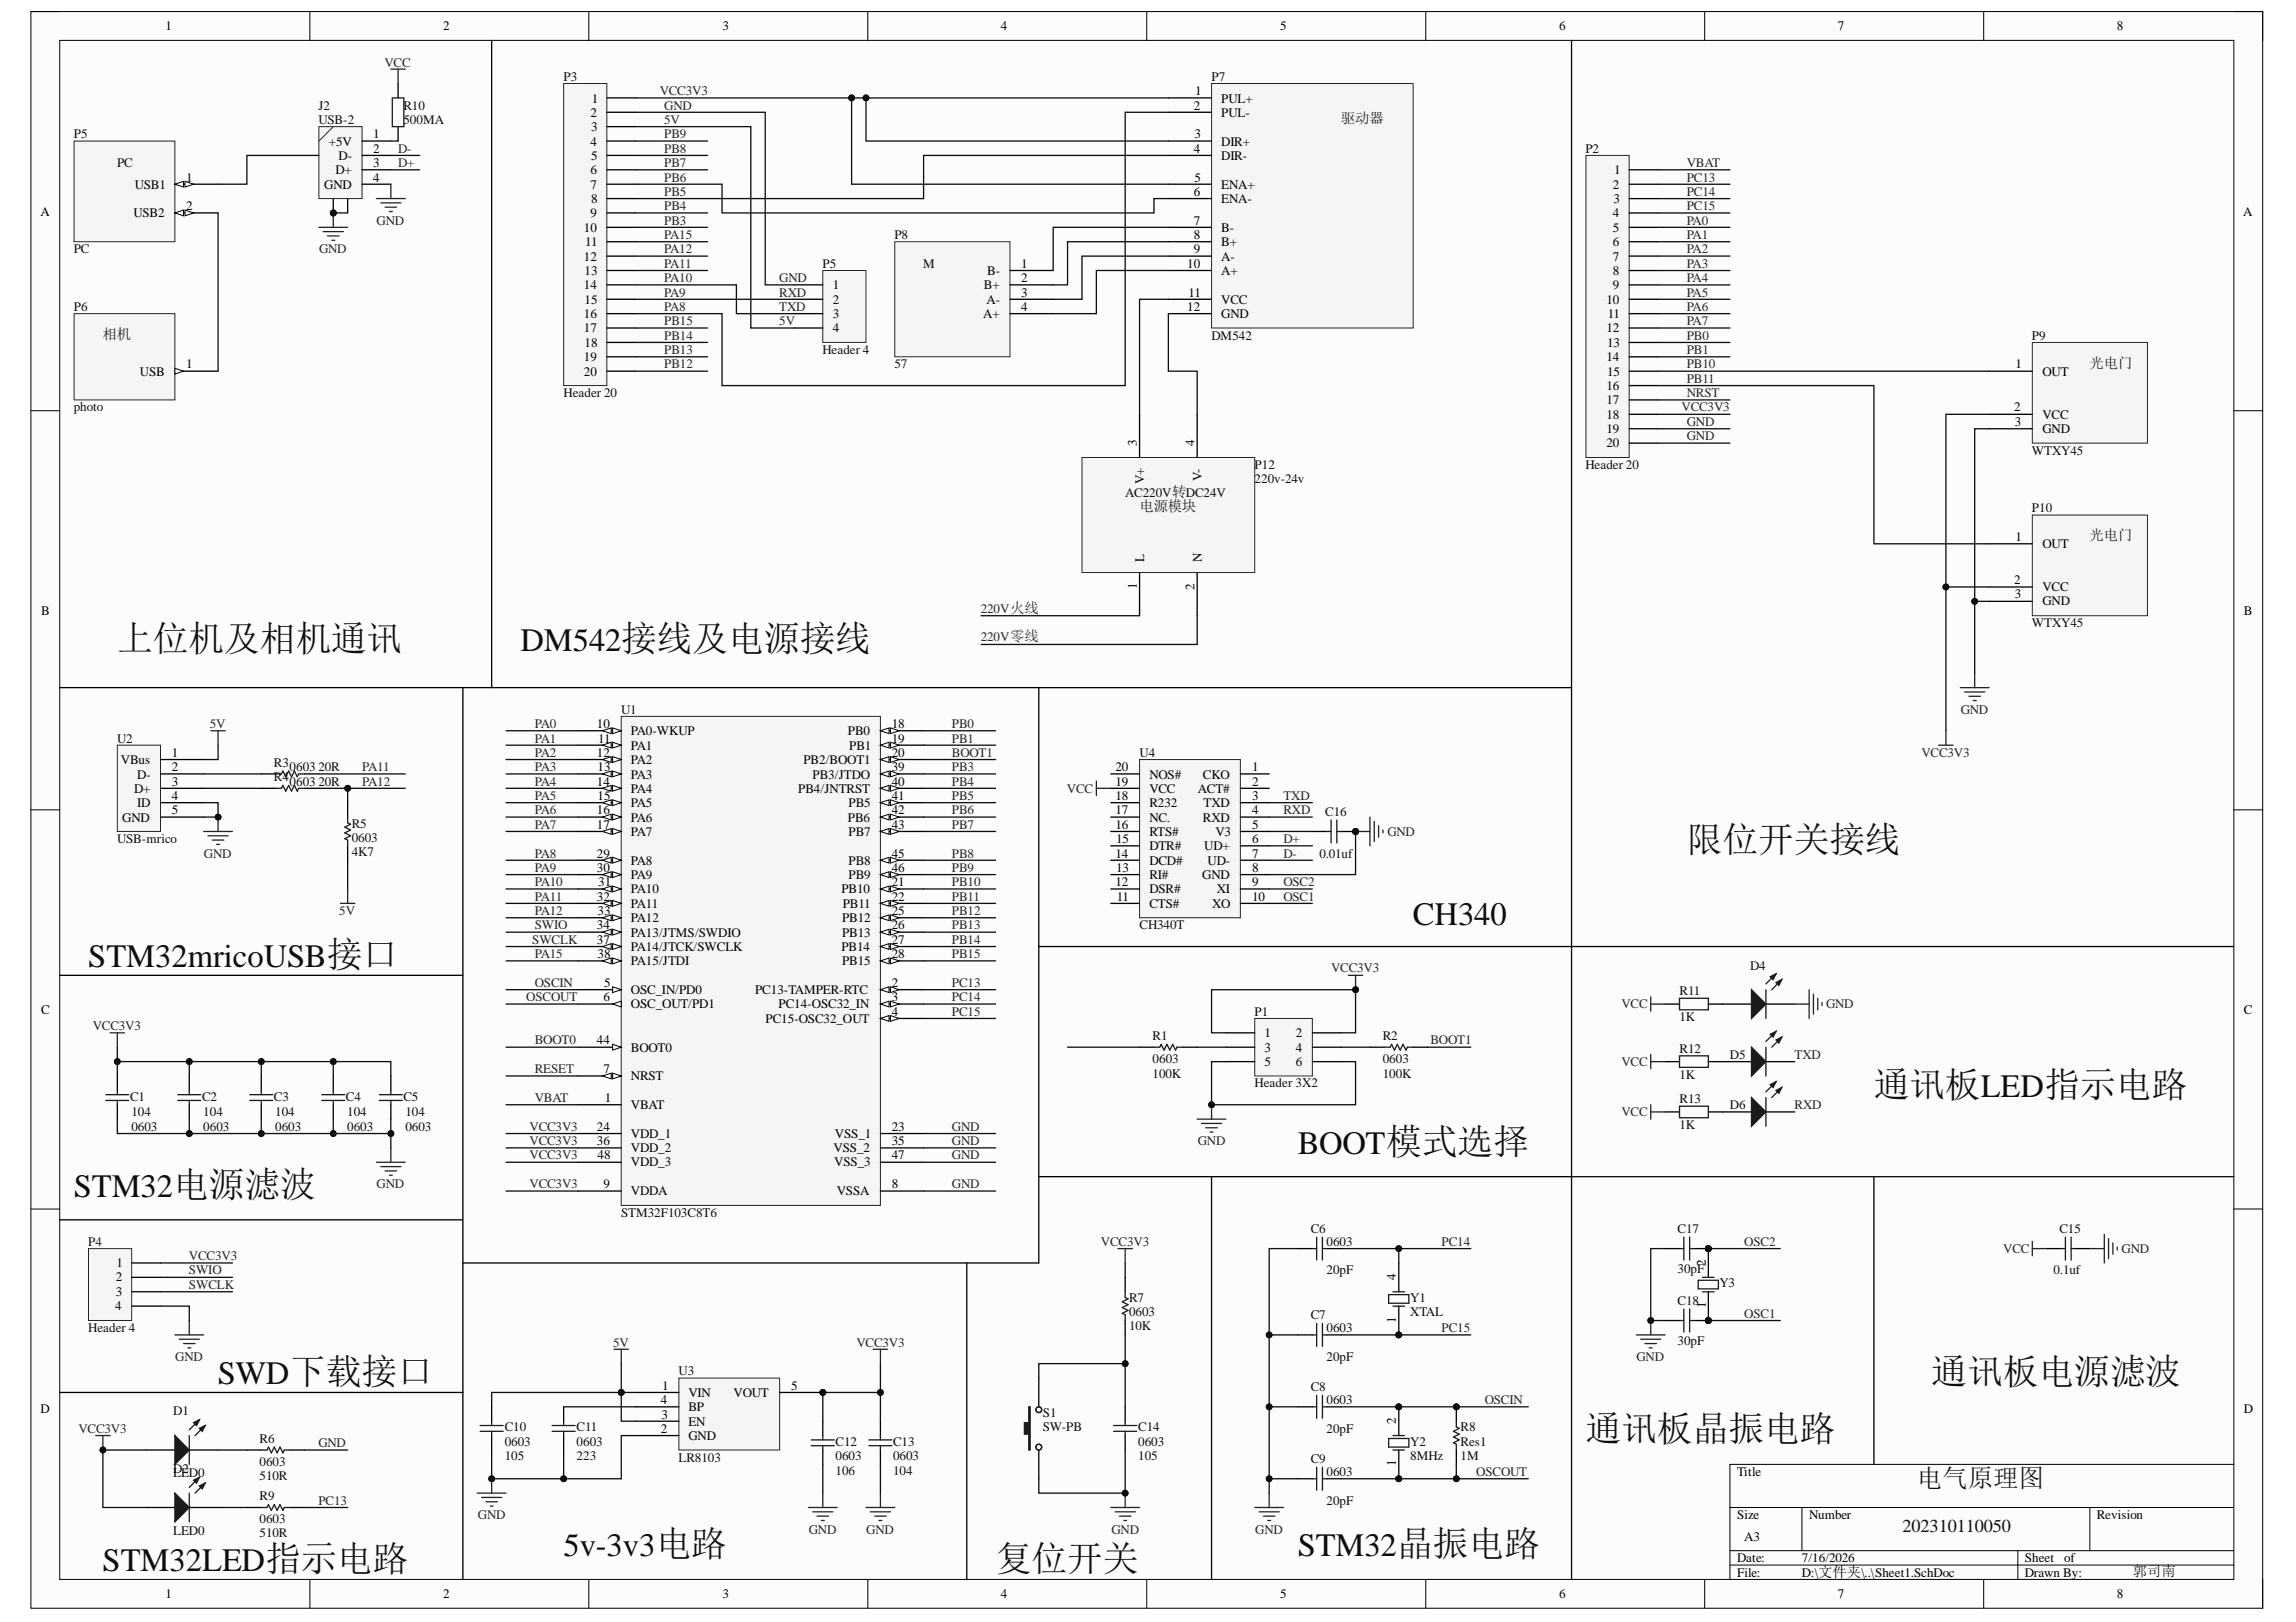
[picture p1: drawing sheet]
<svg xmlns="http://www.w3.org/2000/svg" width="297mm" height="210mm" viewBox="0 0 297 210" stroke-linecap="round" stroke-linejoin="round" font-family="sans-serif">
<defs><g id="words">
<g font-size="4.6" fill="#0e0e0e">
<text x="15.1" y="84.2">上位机及相机通讯</text>
<text x="218.2" y="110.2">限位开关接线</text>
<text x="242.4" y="141.9">通讯板LED指示电路</text>
<text x="249.9" y="179.1">通讯板电源滤波</text>
<text x="205.1" y="186.5">通讯板晶振电路</text>
<text x="128.8" y="203.3">复位开关</text>
</g>
<g font-size="4.2" fill="#0e0e0e">
<text x="67.3" y="84.2">DM542接线及电源接线</text>
<text x="182.8" y="119.7">CH340</text>
<text x="11.4" y="125.1">STM32mricoUSB接口</text>
<text x="167.9" y="149.3">BOOT模式选择</text>
<text x="9.6" y="154.9">STM32电源滤波</text>
<text x="28.2" y="179.1">SWD下载接口</text>
<text x="13.3" y="203.3">STM32LED指示电路</text>
<text x="72.9" y="201.4">5v-3v3电路</text>
<text x="167.9" y="201.4">STM32晶振电路</text>
</g>
<text font-size="3.3" fill="#0e0e0e" x="248" y="192.5">电气原理图</text>
<text font-size="2.4" fill="#0e0e0e" x="246.1" y="198.3">202310110050</text>
<g font-size="1.9" fill="#0e0e0e">
<text x="173.5" y="16">驱动器</text>
<text x="13.3" y="43.9">相机</text>
<text x="270.3" y="47.6">光电门</text>
<text x="147.4" y="66.2">电源模块</text>
<text x="270.3" y="69.9">光电门</text>
<text x="275.9" y="203.9">郭司南</text>
</g>
<g font-size="1.7">
<text x="21.4" y="3.9">1</text>
<text x="57.3" y="3.9">2</text>
<text x="93.5" y="3.9">3</text>
<text x="129.5" y="3.9">4</text>
<text x="165.6" y="3.9">5</text>
<text x="201.7" y="3.9">6</text>
<text x="237.8" y="3.9">7</text>
<text x="273.9" y="3.9">8</text>
<text x="48.3" y="17.9">1</text>
<text x="76.4" y="15.1">2</text>
<text x="76.5" y="17">3</text>
<text x="76.5" y="13.3">1</text>
<text x="154.4" y="14.2">2</text>
<text x="154.5" y="17.9">3</text>
<text x="154.6" y="12.3">1</text>
<text x="158" y="13.3">PUL+</text>
<text x="158" y="15.1">PUL-</text>
<text x="24.1" y="23.5">1</text>
<text x="42.5" y="18.8">+5V</text>
<text x="43.4" y="22.6">D+</text>
<text x="43.8" y="20.7">D-</text>
<text x="48.3" y="23.5">4</text>
<text x="48.3" y="19.8">2</text>
<text x="48.3" y="21.6">3</text>
<text x="76.4" y="18.8">4</text>
<text x="76.4" y="22.6">6</text>
<text x="76.5" y="20.7">5</text>
<text x="154.4" y="19.8">4</text>
<text x="154.5" y="23.5">5</text>
<text x="158" y="18.8">DIR+</text>
<text x="158" y="20.7">DIR-</text>
<text x="208.8" y="22.6">1</text>
<text x="5.2" y="27.9">A</text>
<text x="17.3" y="28.1">USB2</text>
<text x="17.4" y="24.4">USB1</text>
<text x="24.1" y="27.2">2</text>
<text x="42" y="24.4">GND</text>
<text x="76.4" y="24.4">7</text>
<text x="76.4" y="28.1">9</text>
<text x="76.5" y="26.3">8</text>
<text x="154.4" y="25.4">6</text>
<text x="154.4" y="29.1">7</text>
<text x="158" y="24.4">ENA+</text>
<text x="158" y="26.3">ENA-</text>
<text x="208.7" y="24.4">2</text>
<text x="208.7" y="28.1">4</text>
<text x="208.7" y="26.3">3</text>
<text x="290.2" y="27.9">A</text>
<text x="75.5" y="30">10</text>
<text x="75.5" y="33.7">12</text>
<text x="75.6" y="35.6">13</text>
<text x="75.7" y="31.9">11</text>
<text x="127.7" y="35.6">B-</text>
<text x="132.1" y="34.7">1</text>
<text x="153.6" y="34.7">10</text>
<text x="154.4" y="30.9">8</text>
<text x="154.4" y="32.8">9</text>
<text x="158" y="30">B-</text>
<text x="158" y="31.9">B+</text>
<text x="158" y="33.7">A-</text>
<text x="158" y="35.6">A+</text>
<text x="208.7" y="30">5</text>
<text x="208.7" y="31.9">6</text>
<text x="208.7" y="33.7">7</text>
<text x="208.7" y="35.6">8</text>
<text x="75.5" y="37.4">14</text>
<text x="75.5" y="41.2">16</text>
<text x="75.6" y="39.3">15</text>
<text x="107.8" y="37.4">1</text>
<text x="107.8" y="39.3">2</text>
<text x="107.8" y="41.2">3</text>
<text x="127.2" y="41.2">A+</text>
<text x="127.3" y="37.4">B+</text>
<text x="127.6" y="39.3">A-</text>
<text x="132.1" y="36.5">2</text>
<text x="132.1" y="38.4">3</text>
<text x="132.1" y="40.2">4</text>
<text x="153.6" y="40.2">12</text>
<text x="153.8" y="38.4">11</text>
<text x="158" y="39.3">VCC</text>
<text x="158" y="41.2">GND</text>
<text x="207.8" y="39.3">10</text>
<text x="208" y="41.2">11</text>
<text x="208.7" y="37.4">9</text>
<text x="24.1" y="47.7">1</text>
<text x="75.5" y="43">17</text>
<text x="75.5" y="46.7">19</text>
<text x="75.6" y="44.9">18</text>
<text x="107.8" y="43">4</text>
<text x="207.8" y="43">12</text>
<text x="207.8" y="46.7">14</text>
<text x="207.9" y="44.9">13</text>
<text x="260.8" y="47.7">1</text>
<text x="18.1" y="48.6">USB</text>
<text x="75.5" y="48.6">20</text>
<text x="207.8" y="50.5">16</text>
<text x="207.8" y="52.3">17</text>
<text x="207.9" y="48.6">15</text>
<text x="260.6" y="53.2">2</text>
<text x="264.2" y="48.6">OUT</text>
<text x="147.1" y="57.7" transform="rotate(-90 147.1 57.7)">3</text>
<text x="154.5" y="57.7" transform="rotate(-90 154.5 57.7)">4</text>
<text x="207.8" y="54.2">18</text>
<text x="207.8" y="56">19</text>
<text x="207.8" y="57.9">20</text>
<text x="260.7" y="55.1">3</text>
<text x="264.2" y="54.2">VCC</text>
<text x="264.2" y="56">GND</text>
<text x="148" y="62.6" transform="rotate(-90 148 62.6)">V+</text>
<text x="155.5" y="62.2" transform="rotate(-90 155.5 62.2)">V-</text>
<text x="260.8" y="70">1</text>
<text x="264.2" y="70.9">OUT</text>
<text x="147.1" y="76.2" transform="rotate(-90 147.1 76.2)">1</text>
<text x="148" y="72.8" transform="rotate(-90 148 72.8)">L</text>
<text x="154.5" y="76.3" transform="rotate(-90 154.5 76.3)">2</text>
<text x="155.5" y="72.8" transform="rotate(-90 155.5 72.8)">N</text>
<text x="260.6" y="75.6">2</text>
<text x="260.7" y="77.4">3</text>
<text x="264.2" y="76.5">VCC</text>
<text x="5.3" y="79.5">B</text>
<text x="264.2" y="78.3">GND</text>
<text x="290.3" y="79.5">B</text>
<text x="77.2" y="94.2">10</text>
<text x="81.6" y="95.2">PA0-WKUP</text>
<text x="109.7" y="95.2">PB0</text>
<text x="115.4" y="94.2">18</text>
<text x="15.6" y="98.9">VBus</text>
<text x="17.8" y="100.7">D-</text>
<text x="22.2" y="101.7">3</text>
<text x="22.2" y="99.8">2</text>
<text x="22.2" y="98">1</text>
<text x="77.2" y="98">12</text>
<text x="77.2" y="101.7">14</text>
<text x="77.3" y="99.8">13</text>
<text x="77.4" y="96.1">11</text>
<text x="81.6" y="97">PA1</text>
<text x="81.6" y="98.9">PA2</text>
<text x="81.6" y="100.7">PA3</text>
<text x="104" y="98.9">PB2/BOOT1</text>
<text x="105.1" y="100.7">PB3/JTDO</text>
<text x="109.9" y="97">PB1</text>
<text x="115.4" y="96.1">19</text>
<text x="115.4" y="98">20</text>
<text x="115.4" y="99.8">39</text>
<text x="115.4" y="101.7">40</text>
<text x="144.3" y="101.7">19</text>
<text x="144.3" y="99.8">20</text>
<text x="148.7" y="100.7">NOS#</text>
<text x="155.6" y="100.7">CKO</text>
<text x="162" y="99.8">1</text>
<text x="162" y="101.7">2</text>
<text x="15.8" y="106.3">GND</text>
<text x="17.3" y="102.6">D+</text>
<text x="17.8" y="104.5">ID</text>
<text x="22.2" y="103.5">4</text>
<text x="22.2" y="105.4">5</text>
<text x="77.2" y="105.4">16</text>
<text x="77.2" y="107.3">17</text>
<text x="77.3" y="103.5">15</text>
<text x="81.6" y="102.6">PA4</text>
<text x="81.6" y="104.5">PA5</text>
<text x="81.6" y="106.3">PA6</text>
<text x="103.3" y="102.6">PB4/JNTRST</text>
<text x="109.7" y="106.3">PB6</text>
<text x="109.8" y="104.5">PB5</text>
<text x="115.4" y="103.5">41</text>
<text x="115.4" y="105.4">42</text>
<text x="115.4" y="107.3">43</text>
<text x="144.3" y="107.3">16</text>
<text x="144.3" y="105.4">17</text>
<text x="144.3" y="103.5">18</text>
<text x="148.7" y="106.3">NC.</text>
<text x="148.7" y="104.5">R232</text>
<text x="148.7" y="102.6">VCC</text>
<text x="155" y="102.6">ACT#</text>
<text x="155.6" y="106.3">RXD</text>
<text x="155.7" y="104.5">TXD</text>
<text x="162" y="103.5">3</text>
<text x="162" y="105.4">4</text>
<text x="162" y="107.3">5</text>
<text x="77.2" y="111">29</text>
<text x="77.2" y="112.8">30</text>
<text x="81.6" y="108.2">PA7</text>
<text x="81.6" y="111.9">PA8</text>
<text x="81.6" y="113.8">PA9</text>
<text x="109.8" y="108.2">PB7</text>
<text x="109.8" y="111.9">PB8</text>
<text x="109.8" y="113.8">PB9</text>
<text x="115.4" y="111">45</text>
<text x="115.4" y="112.8">46</text>
<text x="144.3" y="111">14</text>
<text x="144.4" y="112.8">13</text>
<text x="144.4" y="109.1">15</text>
<text x="148.7" y="113.8">RI#</text>
<text x="148.7" y="111.9">DCD#</text>
<text x="148.7" y="110">DTR#</text>
<text x="148.7" y="108.2">RTS#</text>
<text x="155.5" y="113.8">GND</text>
<text x="155.8" y="110">UD+</text>
<text x="156.2" y="111.9">UD-</text>
<text x="157.2" y="108.2">V3</text>
<text x="162" y="112.8">8</text>
<text x="162" y="109.1">6</text>
<text x="162" y="111">7</text>
<text x="77.2" y="116.6">32</text>
<text x="77.3" y="118.4">33</text>
<text x="77.4" y="114.7">31</text>
<text x="81.6" y="115.6">PA10</text>
<text x="81.6" y="117.5">PA11</text>
<text x="81.6" y="119.3">PA12</text>
<text x="108.9" y="115.6">PB10</text>
<text x="108.9" y="119.3">PB12</text>
<text x="109" y="117.5">PB11</text>
<text x="115.4" y="114.7">21</text>
<text x="115.4" y="116.6">22</text>
<text x="115.4" y="118.4">25</text>
<text x="144.3" y="114.7">12</text>
<text x="144.5" y="116.6">11</text>
<text x="148.7" y="117.5">CTS#</text>
<text x="148.7" y="115.6">DSR#</text>
<text x="156.8" y="117.5">XO</text>
<text x="157.4" y="115.6">XI</text>
<text x="162" y="114.7">9</text>
<text x="162" y="116.6">10</text>
<text x="77.2" y="120.3">34</text>
<text x="77.2" y="122.1">37</text>
<text x="77.3" y="124">38</text>
<text x="81.6" y="121.2">PA13/JTMS/SWDIO</text>
<text x="81.6" y="123.1">PA14/JTCK/SWCLK</text>
<text x="81.6" y="124.9">PA15/JTDI</text>
<text x="108.9" y="123.1">PB14</text>
<text x="108.9" y="121.2">PB13</text>
<text x="108.9" y="124.9">PB15</text>
<text x="115.4" y="120.3">26</text>
<text x="115.4" y="122.1">27</text>
<text x="115.4" y="124">28</text>
<text x="5.3" y="131.2">C</text>
<text x="78.1" y="129.6">6</text>
<text x="78.2" y="127.7">5</text>
<text x="81.6" y="128.6">OSC_IN/PD0</text>
<text x="81.6" y="130.5">OSC_OUT/PD1</text>
<text x="97.7" y="128.6">PC13-TAMPER-RTC</text>
<text x="100.7" y="130.5">PC14-OSC32_IN</text>
<text x="115.4" y="127.7">2</text>
<text x="115.4" y="129.6">3</text>
<text x="115.4" y="131.4">4</text>
<text x="290.3" y="131.2">C</text>
<text x="77.2" y="135.1">44</text>
<text x="81.6" y="136.1">BOOT0</text>
<text x="99" y="132.4">PC15-OSC32_OUT</text>
<text x="163.6" y="134.2">1</text>
<text x="163.6" y="136.1">3</text>
<text x="163.6" y="137.9">5</text>
<text x="167.6" y="134.2">2</text>
<text x="167.6" y="136.1">4</text>
<text x="167.6" y="137.9">6</text>
<text x="78.1" y="138.9">7</text>
<text x="78.2" y="142.6">1</text>
<text x="81.6" y="139.8">NRST</text>
<text x="81.6" y="143.5">VBAT</text>
<text x="77.2" y="146.3">24</text>
<text x="77.2" y="148.2">36</text>
<text x="81.6" y="147.2">VDD_1</text>
<text x="81.6" y="149.1">VDD_2</text>
<text x="107.8" y="149.1">VSS_2</text>
<text x="108" y="147.2">VSS_1</text>
<text x="115.4" y="146.3">23</text>
<text x="115.4" y="148.2">35</text>
<text x="77.3" y="150">48</text>
<text x="78.1" y="153.7">9</text>
<text x="81.6" y="151">VDD_3</text>
<text x="81.6" y="154.7">VDDA</text>
<text x="107.9" y="151">VSS_3</text>
<text x="108.3" y="154.7">VSSA</text>
<text x="115.4" y="150">47</text>
<text x="115.4" y="153.7">8</text>
<text x="15" y="165.8">2</text>
<text x="15" y="167.7">3</text>
<text x="15.1" y="164">1</text>
<text x="180.6" y="165.7" transform="rotate(-90 180.6 165.7)">4</text>
<text x="220.7" y="163.8" transform="rotate(-90 220.7 163.8)">2</text>
<text x="14.9" y="169.5">4</text>
<text x="180.6" y="171.2" transform="rotate(-90 180.6 171.2)">1</text>
<text x="220.7" y="169.3" transform="rotate(-90 220.7 169.3)">1</text>
<text x="85.7" y="179.9">1</text>
<text x="102.3" y="179.9">5</text>
<text x="5.2" y="182.8">D</text>
<text x="85.5" y="181.7">4</text>
<text x="85.5" y="185.4">2</text>
<text x="85.6" y="183.6">3</text>
<text x="89.1" y="180.8">VIN</text>
<text x="89.1" y="182.6">BP</text>
<text x="89.1" y="184.5">EN</text>
<text x="94.9" y="180.8">VOUT</text>
<text x="180.6" y="184.3" transform="rotate(-90 180.6 184.3)">2</text>
<text x="290.3" y="182.8">D</text>
<text x="89.1" y="186.4">GND</text>
<text x="180.6" y="189.7" transform="rotate(-90 180.6 189.7)">1</text>
<text x="224.7" y="191">Title</text>
<text x="224.7" y="196.6">Size</text>
<text x="234" y="196.6">Number</text>
<text x="271.3" y="196.6">Revision</text>
<text x="224.7" y="202.2">Date:</text>
<text x="225.7" y="199.4">A3</text>
<text x="233.1" y="202.2">7/16/2026</text>
<text x="262" y="202.2">Sheet</text>
<text x="267" y="202.2">of</text>
<text x="21.4" y="206.8">1</text>
<text x="57.3" y="206.8">2</text>
<text x="93.5" y="206.8">3</text>
<text x="129.5" y="206.8">4</text>
<text x="165.6" y="206.8">5</text>
<text x="201.7" y="206.8">6</text>
<text x="224.7" y="204">File:</text>
<text x="233.1" y="204">D:\文件夹\..\Sheet1.SchDoc</text>
<text x="237.8" y="206.8">7</text>
<text x="262" y="204">Drawn By:</text>
<text x="273.9" y="206.8">8</text>
</g>
<g font-size="1.7" fill="#262626">
<text x="49.7" y="8.6">VCC</text>
<text x="85.3" y="12.3">VCC3V3</text>
<text x="85.9" y="17.9">PB9</text>
<text x="85.9" y="16.1">5V</text>
<text x="85.9" y="14.2">GND</text>
<text x="51.5" y="21.6">D+</text>
<text x="51.5" y="19.8">D-</text>
<text x="85.9" y="23.5">PB6</text>
<text x="85.9" y="21.6">PB7</text>
<text x="85.9" y="19.8">PB8</text>
<text x="218.2" y="23.5">PC13</text>
<text x="218.2" y="21.6">VBAT</text>
<text x="48.7" y="29.1">GND</text>
<text x="85.9" y="29.1">PB3</text>
<text x="85.9" y="27.2">PB4</text>
<text x="85.9" y="25.4">PB5</text>
<text x="218.2" y="29.1">PA0</text>
<text x="218.2" y="27.2">PC15</text>
<text x="218.2" y="25.4">PC14</text>
<text x="41.3" y="32.8">GND</text>
<text x="85.9" y="34.7">PA11</text>
<text x="85.9" y="32.8">PA12</text>
<text x="85.9" y="30.9">PA15</text>
<text x="218.2" y="34.7">PA3</text>
<text x="218.2" y="32.8">PA2</text>
<text x="218.2" y="30.9">PA1</text>
<text x="85.9" y="40.2">PA8</text>
<text x="85.9" y="38.4">PA9</text>
<text x="85.9" y="36.5">PA10</text>
<text x="100.8" y="38.4">RXD</text>
<text x="100.8" y="40.2">TXD</text>
<text x="100.8" y="36.5">GND</text>
<text x="218.2" y="40.2">PA6</text>
<text x="218.2" y="38.4">PA5</text>
<text x="218.2" y="36.5">PA4</text>
<text x="85.9" y="47.7">PB12</text>
<text x="85.9" y="45.8">PB13</text>
<text x="85.9" y="43.9">PB14</text>
<text x="85.9" y="42.1">PB15</text>
<text x="100.8" y="42.1">5V</text>
<text x="218.2" y="47.7">PB10</text>
<text x="218.2" y="45.8">PB1</text>
<text x="218.2" y="43.9">PB0</text>
<text x="218.2" y="42.1">PA7</text>
<text x="217.5" y="53.2">VCC3V3</text>
<text x="218.2" y="51.4">NRST</text>
<text x="218.2" y="49.5">PB11</text>
<text x="218.2" y="57">GND</text>
<text x="218.2" y="55.1">GND</text>
<text x="126.9" y="79.3">220V火线</text>
<text x="126.9" y="83">220V零线</text>
<text x="27.2" y="94.2">5V</text>
<text x="69.2" y="94.2">PA0</text>
<text x="123.2" y="94.2">PB0</text>
<text x="253.7" y="92.4">GND</text>
<text x="46.9" y="99.8">PA11</text>
<text x="46.9" y="101.7">PA12</text>
<text x="69.2" y="101.7">PA4</text>
<text x="69.2" y="99.8">PA3</text>
<text x="69.2" y="98">PA2</text>
<text x="69.2" y="96.1">PA1</text>
<text x="123.2" y="101.7">PB4</text>
<text x="123.2" y="99.8">PB3</text>
<text x="123.2" y="98">BOOT1</text>
<text x="123.2" y="96.1">PB1</text>
<text x="248.6" y="98">VCC3V3</text>
<text x="69.2" y="107.3">PA7</text>
<text x="69.2" y="105.4">PA6</text>
<text x="69.2" y="103.5">PA5</text>
<text x="123.2" y="107.3">PB7</text>
<text x="123.2" y="105.4">PB6</text>
<text x="123.2" y="103.5">PB5</text>
<text x="138" y="102.6">VCC</text>
<text x="166" y="105.4">RXD</text>
<text x="166" y="103.5">TXD</text>
<text x="26.4" y="111">GND</text>
<text x="69.2" y="111">PA8</text>
<text x="69.2" y="112.8">PA9</text>
<text x="123.2" y="112.8">PB9</text>
<text x="123.2" y="111">PB8</text>
<text x="166" y="109.1">D+</text>
<text x="166" y="111">D-</text>
<text x="179.5" y="108.2">GND</text>
<text x="43.9" y="118.4">5V</text>
<text x="69.2" y="118.4">PA12</text>
<text x="69.2" y="116.6">PA11</text>
<text x="69.2" y="114.7">PA10</text>
<text x="123.2" y="118.4">PB12</text>
<text x="123.2" y="116.6">PB11</text>
<text x="123.2" y="114.7">PB10</text>
<text x="166" y="116.6">OSC1</text>
<text x="166" y="114.7">OSC2</text>
<text x="68.9" y="122.1">SWCLK</text>
<text x="69.2" y="124">PA15</text>
<text x="69.2" y="120.3">SWIO</text>
<text x="123.2" y="124">PB15</text>
<text x="123.2" y="122.1">PB14</text>
<text x="123.2" y="120.3">PB13</text>
<text x="172.2" y="125.9">VCC3V3</text>
<text x="68.1" y="129.6">OSCOUT</text>
<text x="69.2" y="127.7">OSCIN</text>
<text x="123.2" y="131.4">PC15</text>
<text x="123.2" y="129.6">PC14</text>
<text x="123.2" y="127.7">PC13</text>
<text x="209.8" y="130.5">VCC</text>
<text x="236.2" y="130.5">GND</text>
<text x="12" y="133.3">VCC3V3</text>
<text x="69.2" y="135.1">BOOT0</text>
<text x="185.1" y="135.1">BOOT1</text>
<text x="209.8" y="137.9">VCC</text>
<text x="232.2" y="137">TXD</text>
<text x="69.2" y="138.9">RESET</text>
<text x="69.2" y="142.6">VBAT</text>
<text x="232.2" y="143.5">RXD</text>
<text x="68.5" y="148.2">VCC3V3</text>
<text x="68.5" y="146.3">VCC3V3</text>
<text x="123.2" y="148.2">GND</text>
<text x="123.2" y="146.3">GND</text>
<text x="155" y="148.2">GND</text>
<text x="209.8" y="144.4">VCC</text>
<text x="48.7" y="153.7">GND</text>
<text x="68.5" y="150">VCC3V3</text>
<text x="68.5" y="153.7">VCC3V3</text>
<text x="123.2" y="150">GND</text>
<text x="123.2" y="153.7">GND</text>
<text x="142.4" y="161.2">VCC3V3</text>
<text x="186.5" y="161.2">PC14</text>
<text x="225.7" y="161.2">OSC2</text>
<text x="24.4" y="163">VCC3V3</text>
<text x="24.4" y="164.9">SWIO</text>
<text x="24.4" y="166.8">SWCLK</text>
<text x="259.2" y="162.1">VCC</text>
<text x="274.5" y="162.1">GND</text>
<text x="186.5" y="172.4">PC15</text>
<text x="225.7" y="170.6">OSC1</text>
<text x="22.7" y="176.1">GND</text>
<text x="79.3" y="174.3">5V</text>
<text x="110.8" y="174.3">VCC3V3</text>
<text x="211.7" y="176.1">GND</text>
<text x="10.1" y="185.4">VCC3V3</text>
<text x="192.1" y="181.7">OSCIN</text>
<text x="41.2" y="187.3">GND</text>
<text x="191" y="191">OSCOUT</text>
<text x="41.2" y="194.7">PC13</text>
<text x="61.8" y="196.6">GND</text>
<text x="104.6" y="198.5">GND</text>
<text x="112.1" y="198.5">GND</text>
<text x="143.8" y="198.5">GND</text>
<text x="162.4" y="198.5">GND</text>
</g>
<g font-size="1.7" fill="#0e0e0e">
<text x="72.9" y="10.5">P3</text>
<text x="156.7" y="10.5">P7</text>
<text x="9.6" y="17.9">P5</text>
<text x="41.2" y="14.2">J2</text>
<text x="41.2" y="16.1">USB-2</text>
<text x="52.2" y="16.1">500MA</text>
<text x="52.2" y="14.2">R10</text>
<text x="15.1" y="21.6">PC</text>
<text x="205.1" y="19.8">P2</text>
<text x="9.6" y="32.8">PC</text>
<text x="106.4" y="34.7">P5</text>
<text x="115.7" y="30.9">P8</text>
<text x="119.4" y="34.7">M</text>
<text x="9.6" y="40.2">P6</text>
<text x="106.4" y="45.8">Header 4</text>
<text x="115.7" y="47.7">57</text>
<text x="156.7" y="43.9">DM542</text>
<text x="262.9" y="43.9">P9</text>
<text x="9.6" y="53.2">photo</text>
<text x="72.9" y="51.4">Header 20</text>
<text x="262.9" y="58.8">WTXY45</text>
<text x="145.6" y="64.3">AC220V转DC24V</text>
<text x="162.3" y="60.7">P12</text>
<text x="162.3" y="62.5">220v-24v</text>
<text x="205.1" y="60.7">Header 20</text>
<text x="262.9" y="66.3">P10</text>
<text x="262.9" y="81.1">WTXY45</text>
<text x="80.4" y="92.4">U1</text>
<text x="15.1" y="96.1">U2</text>
<text x="35.4" y="99.2">R3</text>
<text x="35.4" y="101.1">R4</text>
<text x="37.5" y="99.8">0603</text>
<text x="37.5" y="101.7">0603</text>
<text x="41.2" y="99.8">20R</text>
<text x="41.2" y="101.7">20R</text>
<text x="147.4" y="98">U4</text>
<text x="45.5" y="107.1">R5</text>
<text x="171.4" y="105.6">C16</text>
<text x="15.1" y="109.1">USB-mrico</text>
<text x="45.5" y="110.8">4K7</text>
<text x="45.5" y="108.9">0603</text>
<text x="170.7" y="111">0.01uf</text>
<text x="147.4" y="120.3">CH340T</text>
<text x="226.4" y="125.5">D4</text>
<text x="162.3" y="131.4">P1</text>
<text x="217.3" y="128.8">R11</text>
<text x="149.1" y="134.6">R1</text>
<text x="149.1" y="137.6">0603</text>
<text x="178.9" y="134.6">R2</text>
<text x="178.9" y="137.6">0603</text>
<text x="217.3" y="132.2">1K</text>
<text x="217.3" y="136.2">R12</text>
<text x="223.8" y="137">D5</text>
<text x="16.8" y="142.4">C1</text>
<text x="26.1" y="142.4">C2</text>
<text x="35.4" y="142.4">C3</text>
<text x="44.7" y="142.4">C4</text>
<text x="52.2" y="142.4">C5</text>
<text x="149.1" y="139.5">100K</text>
<text x="162.3" y="140.7">Header 3X2</text>
<text x="178.9" y="139.5">100K</text>
<text x="217.3" y="139.6">1K</text>
<text x="217.3" y="142.8">R13</text>
<text x="223.8" y="143.5">D6</text>
<text x="17" y="144.4">104</text>
<text x="17" y="146.3">0603</text>
<text x="26.3" y="144.4">104</text>
<text x="26.3" y="146.3">0603</text>
<text x="35.6" y="144.4">104</text>
<text x="35.6" y="146.3">0603</text>
<text x="44.9" y="144.4">104</text>
<text x="44.9" y="146.3">0603</text>
<text x="52.4" y="144.4">104</text>
<text x="52.4" y="146.3">0603</text>
<text x="217.3" y="146.1">1K</text>
<text x="11.4" y="161.2">P4</text>
<text x="80.4" y="157.5">STM32F103C8T6</text>
<text x="169.6" y="159.6">C6</text>
<text x="171.6" y="161.2">0603</text>
<text x="217" y="159.6">C17</text>
<text x="266.4" y="159.6">C15</text>
<text x="171.6" y="164.9">20pF</text>
<text x="217" y="164.7">30pF</text>
<text x="222.5" y="166.6">Y3</text>
<text x="265.7" y="164.9">0.1uf</text>
<text x="11.4" y="172.4">Header 4</text>
<text x="146.1" y="172.2">10K</text>
<text x="146.1" y="168.4">R7</text>
<text x="146.1" y="170.3">0603</text>
<text x="169.6" y="170.7">C7</text>
<text x="171.6" y="172.4">0603</text>
<text x="182.4" y="168.4">Y1</text>
<text x="182.4" y="170.3">XTAL</text>
<text x="217" y="168.9">C18</text>
<text x="87.8" y="178">U3</text>
<text x="171.6" y="176.1">20pF</text>
<text x="217" y="174">30pF</text>
<text x="22.4" y="183.2">D1</text>
<text x="65.3" y="185.2">C10</text>
<text x="74.6" y="185.2">C11</text>
<text x="134.9" y="183.3">S1</text>
<text x="134.9" y="185.2">SW-PB</text>
<text x="147.3" y="185.2">C14</text>
<text x="169.6" y="180">C8</text>
<text x="171.6" y="185.4">20pF</text>
<text x="171.6" y="181.7">0603</text>
<text x="189" y="185.2">R8</text>
<text x="22.4" y="191.2">LED0</text>
<text x="22.4" y="190.6">D2</text>
<text x="33.6" y="191.5">510R</text>
<text x="33.6" y="186.7">R6</text>
<text x="33.6" y="189.7">0603</text>
<text x="65.3" y="189">105</text>
<text x="65.3" y="187.1">0603</text>
<text x="74.6" y="189">223</text>
<text x="74.6" y="187.1">0603</text>
<text x="87.8" y="189.2">LR8103</text>
<text x="108.1" y="190.8">106</text>
<text x="108.1" y="187.1">C12</text>
<text x="108.1" y="189">0603</text>
<text x="115.5" y="190.8">104</text>
<text x="115.5" y="187.1">C13</text>
<text x="115.5" y="189">0603</text>
<text x="147.3" y="189">105</text>
<text x="147.3" y="187.1">0603</text>
<text x="169.6" y="189.3">C9</text>
<text x="171.6" y="191">0603</text>
<text x="182.4" y="187.1">Y2</text>
<text x="182.4" y="189">8MHz</text>
<text x="189" y="189">1M</text>
<text x="189" y="187.1">Res1</text>
<text x="33.6" y="194.1">R9</text>
<text x="33.6" y="197.1">0603</text>
<text x="171.6" y="194.7">20pF</text>
<text x="22.4" y="198.6">LED0</text>
<text x="33.6" y="199">510R</text>
</g>
</g></defs>
<path d="M4 1.5h288.7v206.6h-288.7z" fill-rule="evenodd" fill="#fcfcfc"/>
<path d="M4 1.5h288.7v206.6h-288.7z" fill="none" stroke="#000" stroke-width=".13"/>
<path d="M7.7 5.2h281.3v199.2h-281.3z" fill-rule="evenodd" fill="#fcfcfc"/>
<g fill="none" stroke="#000" stroke-width=".13">
<path d="M4 1.5h3.7M7.7 5.2h281.3v199.2h-281.3zM40.1 1.5v3.7M76.2 1.5v3.7M112.3 1.5v3.7M148.4 1.5v3.7M184.5 1.5v3.7M220.5 1.5v3.7M256.6 1.5v3.7M289 1.5h3.7v3.7M4 53.2h3.7M289 53.2h3.7"/>
<path d="M4 104.8h3.7M289 104.8h3.7M4 156.5h3.7M289 156.5h3.7M223.8 195.1h65.2M233.1 195.1v5.6M270.4 195.1v5.6M289 189.5h-65.2v14.9M40.1 204.4v3.7M76.2 204.4v3.7M112.3 204.4v3.7M148.4 204.4v3.7"/>
<path d="M184.5 204.4v3.7M220.5 204.4v3.7M223.8 200.7h65.2M223.8 202.5h65.2M256.6 204.4v3.7M261.1 200.7v3.7M292.7 204.4v3.7"/>
</g>
<path d="M80.4 92.7h33.5v63.3h-33.5z" fill-rule="evenodd" fill="#f5f5f5"/>
<path d="M80.4 92.7h33.5v63.3h-33.5z" fill="none" stroke="#262626" stroke-width=".13"/>
<path d="M74.8 135.5h5.6" fill="none" stroke="#000" stroke-width=".17"/>
<path d="M79.3 135.1l1.1 .4-1.1 .4z" fill="#fbfbfb"/>
<path d="M79.3 135.1l1.1 .4-1.1 .4z" fill="none" stroke="#000" stroke-width=".13"/>
<path d="M74.8 139.2h5.6" fill="none" stroke="#000" stroke-width=".17"/>
<path d="M79.3 138.9l1.1 .3-1.1 .4z" fill="#fbfbfb"/>
<path d="M79.3 138.9l1.1 .3-1.1 .4z" fill="none" stroke="#000" stroke-width=".13"/>
<path d="M77.9 139.2l1.2-.3v.7z" fill="#fbfbfb"/>
<path d="M77.9 139.2l1.2-.3v.7z" fill="none" stroke="#000" stroke-width=".13"/>
<path d="M74.8 128.1h5.6" fill="none" stroke="#000" stroke-width=".17"/>
<path d="M79.3 127.7l1.1 .4-1.1 .3z" fill="#fbfbfb"/>
<path d="M79.3 127.7l1.1 .4-1.1 .3z" fill="none" stroke="#000" stroke-width=".13"/>
<path d="M74.8 129.9h5.6" fill="none" stroke="#000" stroke-width=".17"/>
<path d="M79.3 129.9l1.1-.3v.7z" fill="#fbfbfb"/>
<path d="M79.3 129.9l1.1-.3v.7z" fill="none" stroke="#000" stroke-width=".13"/>
<path d="M74.8 94.6h5.6" fill="none" stroke="#000" stroke-width=".17"/>
<path d="M79.3 94.2l1.1 .4-1.1 .3z" fill="#fbfbfb"/>
<path d="M79.3 94.2l1.1 .4-1.1 .3z" fill="none" stroke="#000" stroke-width=".13"/>
<path d="M77.9 94.6l1.2-.4v.7z" fill="#fbfbfb"/>
<path d="M77.9 94.6l1.2-.4v.7z" fill="none" stroke="#000" stroke-width=".13"/>
<path d="M74.8 96.4h5.6" fill="none" stroke="#000" stroke-width=".17"/>
<path d="M79.3 96.1l1.1 .3-1.1 .4z" fill="#fbfbfb"/>
<path d="M79.3 96.1l1.1 .3-1.1 .4z" fill="none" stroke="#000" stroke-width=".13"/>
<path d="M77.9 96.4l1.2-.3v.7z" fill="#fbfbfb"/>
<path d="M77.9 96.4l1.2-.3v.7z" fill="none" stroke="#000" stroke-width=".13"/>
<path d="M74.8 98.3h5.6" fill="none" stroke="#000" stroke-width=".17"/>
<path d="M79.3 97.9l1.1 .4-1.1 .4z" fill="#fbfbfb"/>
<path d="M79.3 97.9l1.1 .4-1.1 .4z" fill="none" stroke="#000" stroke-width=".13"/>
<path d="M77.9 98.3l1.2-.4v.8z" fill="#fbfbfb"/>
<path d="M77.9 98.3l1.2-.4v.8z" fill="none" stroke="#000" stroke-width=".13"/>
<path d="M74.8 100.2h5.6" fill="none" stroke="#000" stroke-width=".17"/>
<path d="M79.3 99.8l1.1 .4-1.1 .3z" fill="#fbfbfb"/>
<path d="M79.3 99.8l1.1 .4-1.1 .3z" fill="none" stroke="#000" stroke-width=".13"/>
<path d="M77.9 100.2l1.2-.4v.7z" fill="#fbfbfb"/>
<path d="M77.9 100.2l1.2-.4v.7z" fill="none" stroke="#000" stroke-width=".13"/>
<path d="M74.8 102h5.6" fill="none" stroke="#000" stroke-width=".17"/>
<path d="M79.3 101.6l1.1 .4-1.1 .4z" fill="#fbfbfb"/>
<path d="M79.3 101.6l1.1 .4-1.1 .4z" fill="none" stroke="#000" stroke-width=".13"/>
<path d="M77.9 102l1.2-.4v.8z" fill="#fbfbfb"/>
<path d="M77.9 102l1.2-.4v.8z" fill="none" stroke="#000" stroke-width=".13"/>
<path d="M74.8 103.9h5.6" fill="none" stroke="#000" stroke-width=".17"/>
<path d="M79.3 103.5l1.1 .4-1.1 .3z" fill="#fbfbfb"/>
<path d="M79.3 103.5l1.1 .4-1.1 .3z" fill="none" stroke="#000" stroke-width=".13"/>
<path d="M77.9 103.9l1.2-.4v.7z" fill="#fbfbfb"/>
<path d="M77.9 103.9l1.2-.4v.7z" fill="none" stroke="#000" stroke-width=".13"/>
<path d="M74.8 105.7h5.6" fill="none" stroke="#000" stroke-width=".17"/>
<path d="M79.3 105.4l1.1 .3-1.1 .4z" fill="#fbfbfb"/>
<path d="M79.3 105.4l1.1 .3-1.1 .4z" fill="none" stroke="#000" stroke-width=".13"/>
<path d="M77.9 105.7l1.2-.3v.7z" fill="#fbfbfb"/>
<path d="M77.9 105.7l1.2-.3v.7z" fill="none" stroke="#000" stroke-width=".13"/>
<path d="M74.8 107.6h5.6" fill="none" stroke="#000" stroke-width=".17"/>
<path d="M79.3 107.2l1.1 .4-1.1 .4z" fill="#fbfbfb"/>
<path d="M79.3 107.2l1.1 .4-1.1 .4z" fill="none" stroke="#000" stroke-width=".13"/>
<path d="M77.9 107.6l1.2-.4v.8z" fill="#fbfbfb"/>
<path d="M77.9 107.6l1.2-.4v.8z" fill="none" stroke="#000" stroke-width=".13"/>
<path d="M74.8 111.3h5.6" fill="none" stroke="#000" stroke-width=".17"/>
<path d="M79.3 110.9l1.1 .4-1.1 .4z" fill="#fbfbfb"/>
<path d="M79.3 110.9l1.1 .4-1.1 .4z" fill="none" stroke="#000" stroke-width=".13"/>
<path d="M77.9 111.3l1.2-.4v.8z" fill="#fbfbfb"/>
<path d="M77.9 111.3l1.2-.4v.8z" fill="none" stroke="#000" stroke-width=".13"/>
<path d="M74.8 113.2h5.6" fill="none" stroke="#000" stroke-width=".17"/>
<path d="M79.3 112.8l1.1 .4-1.1 .4z" fill="#fbfbfb"/>
<path d="M79.3 112.8l1.1 .4-1.1 .4z" fill="none" stroke="#000" stroke-width=".13"/>
<path d="M77.9 113.2l1.2-.4v.8z" fill="#fbfbfb"/>
<path d="M77.9 113.2l1.2-.4v.8z" fill="none" stroke="#000" stroke-width=".13"/>
<path d="M74.8 115h5.6" fill="none" stroke="#000" stroke-width=".17"/>
<path d="M79.3 114.7l1.1 .3-1.1 .4z" fill="#fbfbfb"/>
<path d="M79.3 114.7l1.1 .3-1.1 .4z" fill="none" stroke="#000" stroke-width=".13"/>
<path d="M77.9 115l1.2-.3v.7z" fill="#fbfbfb"/>
<path d="M77.9 115l1.2-.3v.7z" fill="none" stroke="#000" stroke-width=".13"/>
<path d="M74.8 116.9h5.6" fill="none" stroke="#000" stroke-width=".17"/>
<path d="M79.3 116.5l1.1 .4-1.1 .4z" fill="#fbfbfb"/>
<path d="M79.3 116.5l1.1 .4-1.1 .4z" fill="none" stroke="#000" stroke-width=".13"/>
<path d="M77.9 116.9l1.2-.4v.8z" fill="#fbfbfb"/>
<path d="M77.9 116.9l1.2-.4v.8z" fill="none" stroke="#000" stroke-width=".13"/>
<path d="M74.8 118.8h5.6" fill="none" stroke="#000" stroke-width=".17"/>
<path d="M79.3 118.4l1.1 .4-1.1 .3z" fill="#fbfbfb"/>
<path d="M79.3 118.4l1.1 .4-1.1 .3z" fill="none" stroke="#000" stroke-width=".13"/>
<path d="M77.9 118.8l1.2-.4v.7z" fill="#fbfbfb"/>
<path d="M77.9 118.8l1.2-.4v.7z" fill="none" stroke="#000" stroke-width=".13"/>
<path d="M74.8 120.6h5.6" fill="none" stroke="#000" stroke-width=".17"/>
<path d="M79.3 120.3l1.1 .3-1.1 .4z" fill="#fbfbfb"/>
<path d="M79.3 120.3l1.1 .3-1.1 .4z" fill="none" stroke="#000" stroke-width=".13"/>
<path d="M77.9 120.6l1.2-.3v.7z" fill="#fbfbfb"/>
<path d="M77.9 120.6l1.2-.3v.7z" fill="none" stroke="#000" stroke-width=".13"/>
<path d="M74.8 122.5h5.6" fill="none" stroke="#000" stroke-width=".17"/>
<path d="M79.3 122.1l1.1 .4-1.1 .4z" fill="#fbfbfb"/>
<path d="M79.3 122.1l1.1 .4-1.1 .4z" fill="none" stroke="#000" stroke-width=".13"/>
<path d="M77.9 122.5l1.2-.4v.8z" fill="#fbfbfb"/>
<path d="M77.9 122.5l1.2-.4v.8z" fill="none" stroke="#000" stroke-width=".13"/>
<path d="M74.8 124.4h5.6" fill="none" stroke="#000" stroke-width=".17"/>
<path d="M79.3 124l1.1 .4-1.1 .3z" fill="#fbfbfb"/>
<path d="M79.3 124l1.1 .4-1.1 .3z" fill="none" stroke="#000" stroke-width=".13"/>
<path d="M77.9 124.4l1.2-.4v.7z" fill="#fbfbfb"/>
<path d="M77.9 124.4l1.2-.4v.7z" fill="none" stroke="#000" stroke-width=".13"/>
<path d="M113.9 94.6h5.6" fill="none" stroke="#000" stroke-width=".17"/>
<path d="M113.9 94.6l1.1-.4v.7z" fill="#fbfbfb"/>
<path d="M113.9 94.6l1.1-.4v.7z" fill="none" stroke="#000" stroke-width=".13"/>
<path d="M115.2 94.2l1.1 .4-1.1 .3z" fill="#fbfbfb"/>
<path d="M115.2 94.2l1.1 .4-1.1 .3z" fill="none" stroke="#000" stroke-width=".13"/>
<path d="M113.9 96.4h5.6" fill="none" stroke="#000" stroke-width=".17"/>
<path d="M113.9 96.4l1.1-.3v.7z" fill="#fbfbfb"/>
<path d="M113.9 96.4l1.1-.3v.7z" fill="none" stroke="#000" stroke-width=".13"/>
<path d="M115.2 96.1l1.1 .3-1.1 .4z" fill="#fbfbfb"/>
<path d="M115.2 96.1l1.1 .3-1.1 .4z" fill="none" stroke="#000" stroke-width=".13"/>
<path d="M113.9 98.3h5.6" fill="none" stroke="#000" stroke-width=".17"/>
<path d="M113.9 98.3l1.1-.4v.8z" fill="#fbfbfb"/>
<path d="M113.9 98.3l1.1-.4v.8z" fill="none" stroke="#000" stroke-width=".13"/>
<path d="M115.2 97.9l1.1 .4-1.1 .4z" fill="#fbfbfb"/>
<path d="M115.2 97.9l1.1 .4-1.1 .4z" fill="none" stroke="#000" stroke-width=".13"/>
<path d="M113.9 100.2h5.6" fill="none" stroke="#000" stroke-width=".17"/>
<path d="M113.9 100.2l1.1-.4v.7z" fill="#fbfbfb"/>
<path d="M113.9 100.2l1.1-.4v.7z" fill="none" stroke="#000" stroke-width=".13"/>
<path d="M115.2 99.8l1.1 .4-1.1 .3z" fill="#fbfbfb"/>
<path d="M115.2 99.8l1.1 .4-1.1 .3z" fill="none" stroke="#000" stroke-width=".13"/>
<path d="M113.9 102h5.6" fill="none" stroke="#000" stroke-width=".17"/>
<path d="M113.9 102l1.1-.4v.8z" fill="#fbfbfb"/>
<path d="M113.9 102l1.1-.4v.8z" fill="none" stroke="#000" stroke-width=".13"/>
<path d="M115.2 101.6l1.1 .4-1.1 .4z" fill="#fbfbfb"/>
<path d="M115.2 101.6l1.1 .4-1.1 .4z" fill="none" stroke="#000" stroke-width=".13"/>
<path d="M113.9 103.9h5.6" fill="none" stroke="#000" stroke-width=".17"/>
<path d="M113.9 103.9l1.1-.4v.7z" fill="#fbfbfb"/>
<path d="M113.9 103.9l1.1-.4v.7z" fill="none" stroke="#000" stroke-width=".13"/>
<path d="M115.2 103.5l1.1 .4-1.1 .3z" fill="#fbfbfb"/>
<path d="M115.2 103.5l1.1 .4-1.1 .3z" fill="none" stroke="#000" stroke-width=".13"/>
<path d="M113.9 105.7h5.6" fill="none" stroke="#000" stroke-width=".17"/>
<path d="M113.9 105.7l1.1-.3v.7z" fill="#fbfbfb"/>
<path d="M113.9 105.7l1.1-.3v.7z" fill="none" stroke="#000" stroke-width=".13"/>
<path d="M115.2 105.4l1.1 .3-1.1 .4z" fill="#fbfbfb"/>
<path d="M115.2 105.4l1.1 .3-1.1 .4z" fill="none" stroke="#000" stroke-width=".13"/>
<path d="M113.9 107.6h5.6" fill="none" stroke="#000" stroke-width=".17"/>
<path d="M113.9 107.6l1.1-.4v.8z" fill="#fbfbfb"/>
<path d="M113.9 107.6l1.1-.4v.8z" fill="none" stroke="#000" stroke-width=".13"/>
<path d="M115.2 107.2l1.1 .4-1.1 .4z" fill="#fbfbfb"/>
<path d="M115.2 107.2l1.1 .4-1.1 .4z" fill="none" stroke="#000" stroke-width=".13"/>
<path d="M113.9 111.3h5.6" fill="none" stroke="#000" stroke-width=".17"/>
<path d="M113.9 111.3l1.1-.4v.8z" fill="#fbfbfb"/>
<path d="M113.9 111.3l1.1-.4v.8z" fill="none" stroke="#000" stroke-width=".13"/>
<path d="M115.2 110.9l1.1 .4-1.1 .4z" fill="#fbfbfb"/>
<path d="M115.2 110.9l1.1 .4-1.1 .4z" fill="none" stroke="#000" stroke-width=".13"/>
<path d="M113.9 113.2h5.6" fill="none" stroke="#000" stroke-width=".17"/>
<path d="M113.9 113.2l1.1-.4v.8z" fill="#fbfbfb"/>
<path d="M113.9 113.2l1.1-.4v.8z" fill="none" stroke="#000" stroke-width=".13"/>
<path d="M115.2 112.8l1.1 .4-1.1 .4z" fill="#fbfbfb"/>
<path d="M115.2 112.8l1.1 .4-1.1 .4z" fill="none" stroke="#000" stroke-width=".13"/>
<path d="M113.9 115h5.6" fill="none" stroke="#000" stroke-width=".17"/>
<path d="M113.9 115l1.1-.3v.7z" fill="#fbfbfb"/>
<path d="M113.9 115l1.1-.3v.7z" fill="none" stroke="#000" stroke-width=".13"/>
<path d="M115.2 114.7l1.1 .3-1.1 .4z" fill="#fbfbfb"/>
<path d="M115.2 114.7l1.1 .3-1.1 .4z" fill="none" stroke="#000" stroke-width=".13"/>
<path d="M113.9 116.9h5.6" fill="none" stroke="#000" stroke-width=".17"/>
<path d="M113.9 116.9l1.1-.4v.8z" fill="#fbfbfb"/>
<path d="M113.9 116.9l1.1-.4v.8z" fill="none" stroke="#000" stroke-width=".13"/>
<path d="M115.2 116.5l1.1 .4-1.1 .4z" fill="#fbfbfb"/>
<path d="M115.2 116.5l1.1 .4-1.1 .4z" fill="none" stroke="#000" stroke-width=".13"/>
<path d="M113.9 118.8h5.6" fill="none" stroke="#000" stroke-width=".17"/>
<path d="M113.9 118.8l1.1-.4v.7z" fill="#fbfbfb"/>
<path d="M113.9 118.8l1.1-.4v.7z" fill="none" stroke="#000" stroke-width=".13"/>
<path d="M115.2 118.4l1.1 .4-1.1 .3z" fill="#fbfbfb"/>
<path d="M115.2 118.4l1.1 .4-1.1 .3z" fill="none" stroke="#000" stroke-width=".13"/>
<path d="M113.9 120.6h5.6" fill="none" stroke="#000" stroke-width=".17"/>
<path d="M113.9 120.6l1.1-.3v.7z" fill="#fbfbfb"/>
<path d="M113.9 120.6l1.1-.3v.7z" fill="none" stroke="#000" stroke-width=".13"/>
<path d="M115.2 120.3l1.1 .3-1.1 .4z" fill="#fbfbfb"/>
<path d="M115.2 120.3l1.1 .3-1.1 .4z" fill="none" stroke="#000" stroke-width=".13"/>
<path d="M113.9 122.5h5.6" fill="none" stroke="#000" stroke-width=".17"/>
<path d="M113.9 122.5l1.1-.4v.8z" fill="#fbfbfb"/>
<path d="M113.9 122.5l1.1-.4v.8z" fill="none" stroke="#000" stroke-width=".13"/>
<path d="M115.2 122.1l1.1 .4-1.1 .4z" fill="#fbfbfb"/>
<path d="M115.2 122.1l1.1 .4-1.1 .4z" fill="none" stroke="#000" stroke-width=".13"/>
<path d="M113.9 124.4h5.6" fill="none" stroke="#000" stroke-width=".17"/>
<path d="M113.9 124.4l1.1-.4v.7z" fill="#fbfbfb"/>
<path d="M113.9 124.4l1.1-.4v.7z" fill="none" stroke="#000" stroke-width=".13"/>
<path d="M115.2 124l1.1 .4-1.1 .3z" fill="#fbfbfb"/>
<path d="M115.2 124l1.1 .4-1.1 .3z" fill="none" stroke="#000" stroke-width=".13"/>
<path d="M113.9 128.1h5.6" fill="none" stroke="#000" stroke-width=".17"/>
<path d="M113.9 128.1l1.1-.4v.7z" fill="#fbfbfb"/>
<path d="M113.9 128.1l1.1-.4v.7z" fill="none" stroke="#000" stroke-width=".13"/>
<path d="M115.2 127.7l1.1 .4-1.1 .3z" fill="#fbfbfb"/>
<path d="M115.2 127.7l1.1 .4-1.1 .3z" fill="none" stroke="#000" stroke-width=".13"/>
<path d="M113.9 129.9h5.6" fill="none" stroke="#000" stroke-width=".17"/>
<path d="M113.9 129.9l1.1-.3v.7z" fill="#fbfbfb"/>
<path d="M113.9 129.9l1.1-.3v.7z" fill="none" stroke="#000" stroke-width=".13"/>
<path d="M115.2 129.6l1.1 .3-1.1 .4z" fill="#fbfbfb"/>
<path d="M115.2 129.6l1.1 .3-1.1 .4z" fill="none" stroke="#000" stroke-width=".13"/>
<path d="M113.9 131.8h5.6" fill="none" stroke="#000" stroke-width=".17"/>
<path d="M113.9 131.8l1.1-.4v.8z" fill="#fbfbfb"/>
<path d="M113.9 131.8l1.1-.4v.8z" fill="none" stroke="#000" stroke-width=".13"/>
<path d="M115.2 131.4l1.1 .4-1.1 .4z" fill="#fbfbfb"/>
<path d="M115.2 131.4l1.1 .4-1.1 .4z" fill="none" stroke="#000" stroke-width=".13"/>
<g fill="none" stroke="#000" stroke-width=".17">
<path d="M15.2 139.2v1.9M33.8 139.2v1.9M43.1 139.2v1.9M50.6 139.2v1.9M15.2 143v1.8M33.8 143v1.8M43.1 143v1.8M50.6 143v1.8M74.8 143h5.6M74.8 146.7h5.6M74.8 148.6h5.6M74.8 150.4h5.6"/>
<path d="M74.8 154.1h5.6M113.9 146.7h5.6M113.9 148.6h5.6M113.9 150.4h5.6M113.9 154.1h5.6"/>
</g>
<g fill="none" stroke="#1c1c1c" stroke-width=".17">
<path d="M13.7 141.7h3M13.7 142.4h3M15.2 141.1v.6M15.2 142.4v.6M32.3 141.7h3M32.3 142.4h3M33.8 141.1v.6M33.8 142.4v.6M41.6 141.7h3M41.6 142.4h3M43.1 141.1v.6M43.1 142.4v.6"/>
<path d="M49.1 141.7h3M49.1 142.4h3M50.6 141.1v.6M50.6 142.4v.6"/>
</g>
<path d="M14.2 133.7h1.9M15.2 133.7v1.8M48.7 150.4h3.7M49.3 151h2.6M49.8 151.5h1.5M50.4 152.1h.4M50.6 148.6v1.8" fill="none" stroke="#262626" stroke-width=".17"/>
<path d="M205.2 20.1h5.6v39.1h-5.6z" fill-rule="evenodd" fill="#f5f5f5"/>
<path d="M205.2 20.1h5.6v39.1h-5.6z" fill="none" stroke="#262626" stroke-width=".13"/>
<g fill="none" stroke="#000" stroke-width=".17">
<path d="M210.8 22h3.7M210.8 23.8h3.7M210.8 25.7h3.7M210.8 27.6h3.7M210.8 29.4h3.7M210.8 31.3h3.7M210.8 33.1h3.7M210.8 35h3.7M210.8 36.9h3.7M210.8 38.7h3.7M210.8 40.6h3.7M210.8 42.4h3.7"/>
<path d="M210.8 44.3h3.7M210.8 46.2h3.7M210.8 48h3.7M210.8 49.9h3.7M210.8 51.8h3.7M210.8 53.6h3.7M210.8 55.5h3.7M210.8 57.3h3.7"/>
</g>
<path d="M72.9 10.8h5.6v39.1h-5.6z" fill-rule="evenodd" fill="#f5f5f5"/>
<path d="M72.9 10.8h5.6v39.1h-5.6z" fill="none" stroke="#262626" stroke-width=".13"/>
<g fill="none" stroke="#000" stroke-width=".17">
<path d="M78.5 12.7h3.7M78.5 14.5h3.7M78.5 16.4h3.7M78.5 18.3h3.7M78.5 20.1h3.7M78.5 22h3.7M78.5 23.8h3.7M78.5 25.7h3.7M78.5 27.6h3.7M78.5 29.4h3.7M78.5 31.3h3.7M78.5 33.1h3.7"/>
<path d="M78.5 35h3.7M78.5 36.9h3.7M78.5 38.7h3.7M78.5 40.6h3.7M78.5 42.4h3.7M78.5 44.3h3.7M78.5 46.2h3.7M78.5 48h3.7M18.9 187.6h3.7M24.5 187.6h3.7M31.9 187.6h1.9M31.9 195.1h1.9"/>
<path d="M37.5 187.6h1.9M37.5 195.1h1.9"/>
</g>
<path d="M33.8 187.6h.8l.1-.3 .4 .7 .4-.7 .4 .7 .3-.7 .4 .7 .2-.4h.7M33.8 195.1h.8l.1-.4 .4 .8 .4-.8 .4 .8 .3-.8 .4 .8 .2-.4h.7" fill="none" stroke="#1c1c1c" stroke-width=".17"/>
<path d="M22.6 185.8l1.9 1.8-1.9 1.9z" fill="#1c1c1c"/>
<path d="M22.6 185.8l1.9 1.8-1.9 1.9zM25.8 183.7l-1.3 1.3M26.5 184.5l-1.3 1.3" fill="none" stroke="#1c1c1c" stroke-width=".17"/>
<path d="M25.8 184.8l.7-.3-.3 .7z" fill="#1c1c1c"/>
<path d="M25.8 184.8l.7-.3-.3 .7z" fill="none" stroke="#1c1c1c" stroke-width=".17"/>
<path d="M25 184.1l.8-.4-.4 .8z" fill="#1c1c1c"/>
<path d="M24.5 185.8v3.7M25 184.1l.8-.4-.4 .8z" fill="none" stroke="#1c1c1c" stroke-width=".17"/>
<path d="M18.9 195.1h3.7M24.5 195.1h3.7" fill="none" stroke="#000" stroke-width=".17"/>
<path d="M22.6 193.2l1.9 1.9-1.9 1.8z" fill="#1c1c1c"/>
<path d="M22.6 193.2l1.9 1.9-1.9 1.8zM25.8 191.2l-1.3 1.3M26.5 191.9l-1.3 1.3" fill="none" stroke="#1c1c1c" stroke-width=".17"/>
<path d="M25.8 192.3l.7-.4-.3 .8z" fill="#1c1c1c"/>
<path d="M25.8 192.3l.7-.4-.3 .8z" fill="none" stroke="#1c1c1c" stroke-width=".17"/>
<path d="M25 191.6l.8-.4-.4 .7z" fill="#1c1c1c"/>
<path d="M24.5 193.2v3.7M25 191.6l.8-.4-.4 .7z" fill="none" stroke="#1c1c1c" stroke-width=".17"/>
<path d="M12.4 185.8h1.8M13.3 185.8v1.8" fill="none" stroke="#262626" stroke-width=".17"/>
<circle cx="13.3" cy="187.6" r=".37" fill="#0e0e0e"/>
<circle cx="13.3" cy="187.6" r=".37" fill="none" stroke="#0e0e0e" stroke-width=".13"/>
<path d="M24.5 139.2v1.9M24.5 143v1.8" fill="none" stroke="#000" stroke-width=".17"/>
<path d="M23 141.7h3M23 142.4h3M24.5 141.1v.6M24.5 142.4v.6" fill="none" stroke="#1c1c1c" stroke-width=".17"/>
<circle cx="106.4" cy="180.2" r=".37" fill="#0e0e0e"/>
<circle cx="106.4" cy="180.2" r=".37" fill="none" stroke="#0e0e0e" stroke-width=".13"/>
<path d="M87.8 178.3h13.1v9.3h-13.1z" fill-rule="evenodd" fill="#f5f5f5"/>
<path d="M87.8 178.3h13.1v9.3h-13.1z" fill="none" stroke="#262626" stroke-width=".13"/>
<path d="M82.2 180.2h5.6M82.2 182.1h5.6M82.2 183.9h5.6M82.2 185.8h5.6M100.9 180.2h5.5" fill="none" stroke="#000" stroke-width=".17"/>
<circle cx="106.4" cy="180.2" r=".37" fill="#0e0e0e"/>
<circle cx="106.4" cy="180.2" r=".37" fill="none" stroke="#0e0e0e" stroke-width=".13"/>
<path d="M63.6 182.1v1.8M63.6 185.8v1.8M72.9 182.1v1.8M72.9 185.8v1.8" fill="none" stroke="#000" stroke-width=".17"/>
<path d="M62.1 185.2h3M62.1 184.5h3M63.6 183.9v.6M63.6 185.2v.6M71.4 185.2h3M71.4 184.5h3M72.9 183.9v.6M72.9 185.2v.6" fill="none" stroke="#1c1c1c" stroke-width=".17"/>
<path d="M61.7 193.2h3.8M62.3 193.8h2.6M62.9 194.3h1.5M63.4 194.9h.4M63.6 191.4v1.8" fill="none" stroke="#262626" stroke-width=".17"/>
<circle cx="63.6" cy="191.4" r=".37" fill="#0e0e0e"/>
<circle cx="63.6" cy="191.4" r=".37" fill="none" stroke="#0e0e0e" stroke-width=".13"/>
<g fill="none" stroke="#262626" stroke-width=".17">
<path d="M79.4 174.6h1.9M80.4 174.6v1.9M113 174.6h1.8M113.9 174.6v1.9M104.6 195.1h3.7M105.1 195.6h2.7M105.7 196.2h1.5M106.3 196.8h.3M106.4 193.2v1.9M112 195.1h3.8M112.6 195.6h2.6M113.2 196.2h1.5"/>
<path d="M113.7 196.8h.4M113.9 193.2v1.9"/>
</g>
<path d="M106.4 183.9v1.9M106.4 187.6v1.9M113.9 183.9v1.9M113.9 187.6v1.9" fill="none" stroke="#000" stroke-width=".17"/>
<path d="M105 186.3h2.9M105 187.1h2.9M106.4 185.8v.5M106.4 187.1v.5M112.4 186.3h3M112.4 187.1h3M113.9 185.8v.5M113.9 187.1v.5" fill="none" stroke="#1c1c1c" stroke-width=".17"/>
<path d="M15.2 96.4h5.6v11.2h-5.6z" fill-rule="evenodd" fill="#f5f5f5"/>
<path d="M15.2 96.4h5.6v11.2h-5.6z" fill="none" stroke="#262626" stroke-width=".13"/>
<path d="M20.8 98.3h5.6M20.8 102h5.6M20.8 103.9h5.6M20.8 105.7h5.6M20.8 100.2h5.6" fill="none" stroke="#000" stroke-width=".17"/>
<path d="M26.4 107.6h3.7M26.9 108.2h2.6M27.5 108.7h1.5M28 109.3h.4M28.2 105.7v1.9" fill="none" stroke="#262626" stroke-width=".17"/>
<circle cx="28.2" cy="105.7" r=".37" fill="#0e0e0e"/>
<circle cx="28.2" cy="105.7" r=".37" fill="none" stroke="#0e0e0e" stroke-width=".13"/>
<path d="M27.3 94.6h1.8M28.2 94.6v1.8M44 116.9h1.9M45 115v1.9" fill="none" stroke="#262626" stroke-width=".17"/>
<path d="M33.8 100.2h1.9M33.8 102h1.9M39.4 100.2h1.9M39.4 102h1.9M45 103.9v1.8M45 109.5v1.8M134.4 178.3v3.8M134.4 187.6v3.8" fill="none" stroke="#000" stroke-width=".17"/>
<path d="M35.7 100.2h.7l.2-.4 .4 .7 .3-.7 .4 .7 .4-.7 .4 .7 .1-.3h.8M35.7 102h.7l.2-.4 .4 .8 .3-.8 .4 .8 .4-.8 .4 .8 .1-.4h.8M45 105.7v.8l.4 .2-.8 .3 .8 .4-.8 .4 .8 .4-.8 .3 .4 .2v.8" fill="none" stroke="#1c1c1c" stroke-width=".17"/>
<path d="M133.1 182.1h.2v5.5h-.2v-2h-.6v-1.5h.6z" fill-rule="evenodd" fill="#1c1c1c"/>
<g fill="none" stroke="#1c1c1c" stroke-width=".17">
<path d="M145.6 167.2v.7l.3 .2-.7 .4 .7 .3-.7 .4 .7 .4-.7 .4 .4 .1v.8M133.1 182.1h.2v5.5h-.2v-2h-.6v-1.5h.6zM144.1 184.5h3M144.1 185.2h3M145.6 183.9v.6M145.6 185.2v.6"/>
<circle cx="134.4" cy="187.3" r=".37"/>
<circle cx="134.4" cy="182.4" r=".37"/>
</g>
<path d="M145.6 165.3v1.9M145.6 170.9v1.8M145.6 182.1v1.8M145.6 185.8v1.8" fill="none" stroke="#000" stroke-width=".17"/>
<path d="M143.7 195.1h3.7M144.3 195.6h2.6M144.8 196.2h1.5M145.4 196.8h.4M145.6 193.2v1.9" fill="none" stroke="#262626" stroke-width=".17"/>
<circle cx="145.6" cy="193.2" r=".37" fill="#0e0e0e"/>
<circle cx="145.6" cy="193.2" r=".37" fill="none" stroke="#0e0e0e" stroke-width=".13"/>
<path d="M144.6 161.6h1.9M145.6 161.6v1.8" fill="none" stroke="#262626" stroke-width=".17"/>
<path d="M162.3 131.8h7.5v7.4h-7.5z" fill-rule="evenodd" fill="#f5f5f5"/>
<path d="M162.3 131.8h7.5v7.4h-7.5z" fill="none" stroke="#262626" stroke-width=".13"/>
<path d="M158.6 133.7h3.7M158.6 135.5h3.7M158.6 137.4h3.7M169.8 133.7h3.7M169.8 135.5h3.7M169.8 137.4h3.7" fill="none" stroke="#000" stroke-width=".17"/>
<path d="M174.4 126.2h1.9M175.4 126.2v1.9" fill="none" stroke="#262626" stroke-width=".17"/>
<circle cx="175.4" cy="128.1" r=".37" fill="#0e0e0e"/>
<circle cx="175.4" cy="128.1" r=".37" fill="none" stroke="#0e0e0e" stroke-width=".13"/>
<path d="M154.9 144.8h3.7M155.4 145.4h2.6M156 145.9h1.5M156.6 146.5h.3M156.7 143v1.8" fill="none" stroke="#262626" stroke-width=".17"/>
<circle cx="156.7" cy="143" r=".37" fill="#0e0e0e"/>
<circle cx="156.7" cy="143" r=".37" fill="none" stroke="#0e0e0e" stroke-width=".13"/>
<path d="M147.4 135.5h1.9M153 135.5h1.9M177.2 135.5h1.9M182.8 135.5h1.9M167.9 161.6h1.9M167.9 172.7h1.9M171.6 161.6h1.9M171.6 172.7h1.9M167.9 182.1h1.9M167.9 191.4h1.9M171.6 182.1h1.9M171.6 191.4h1.9" fill="none" stroke="#000" stroke-width=".17"/>
<g fill="none" stroke="#1c1c1c" stroke-width=".17">
<path d="M149.3 135.5h.7l.2-.4 .4 .8 .4-.8 .3 .8 .4-.8 .4 .8 .2-.4h.7M179.1 135.5h.7l.2-.4 .4 .8 .4-.8 .3 .8 .4-.8 .4 .8 .2-.4h.7M169.8 161.6h.5M169.8 172.7h.5M170.3 160.1v3M170.3 171.3v2.9M171.1 160.1v3M171.1 161.6h.5M171.1 172.7h.5M171.1 171.3v2.9M169.8 182.1h.5M169.8 191.4h.5"/>
<path d="M170.3 180.6v2.9M170.3 189.9v3M171.1 180.6v2.9M171.1 189.9v3M171.1 182.1h.5M171.1 191.4h.5"/>
</g>
<path d="M162.3 195.1h3.8M162.9 195.6h2.6M163.5 196.2h1.4M164 196.8h.4M164.2 193.2v1.9" fill="none" stroke="#262626" stroke-width=".17"/>
<circle cx="181" cy="191.4" r=".37" fill="#0e0e0e"/>
<circle cx="181" cy="191.4" r=".37" fill="none" stroke="#0e0e0e" stroke-width=".13"/>
<circle cx="181" cy="182.1" r=".37" fill="#0e0e0e"/>
<circle cx="181" cy="182.1" r=".37" fill="none" stroke="#0e0e0e" stroke-width=".13"/>
<path d="M181 187.6v3.8" fill="none" stroke="#000" stroke-width=".17"/>
<circle cx="181" cy="191.4" r=".37" fill="#0e0e0e"/>
<circle cx="181" cy="191.4" r=".37" fill="none" stroke="#0e0e0e" stroke-width=".13"/>
<path d="M181 182.1v3.7" fill="none" stroke="#000" stroke-width=".17"/>
<circle cx="181" cy="182.1" r=".37" fill="#0e0e0e"/>
<circle cx="181" cy="182.1" r=".37" fill="none" stroke="#0e0e0e" stroke-width=".13"/>
<path d="M179.7 186.2h2.6v1.1h-2.6zM180.2 185.8h1.5M180.2 187.6h1.5" fill="none" stroke="#1c1c1c" stroke-width=".17"/>
<circle cx="188.4" cy="182.1" r=".37" fill="#0e0e0e"/>
<circle cx="188.4" cy="182.1" r=".37" fill="none" stroke="#0e0e0e" stroke-width=".13"/>
<path d="M188.4 182.1v1.8" fill="none" stroke="#000" stroke-width=".17"/>
<circle cx="188.4" cy="182.1" r=".37" fill="#0e0e0e"/>
<circle cx="188.4" cy="182.1" r=".37" fill="none" stroke="#0e0e0e" stroke-width=".13"/>
<path d="M188.4 187.6v1.9" fill="none" stroke="#000" stroke-width=".17"/>
<path d="M188.4 183.9v.8l.4 .1-.8 .4 .8 .4-.8 .4 .8 .3-.8 .4 .4 .2v.7" fill="none" stroke="#1c1c1c" stroke-width=".17"/>
<circle cx="181" cy="172.8" r=".37" fill="#0e0e0e"/>
<circle cx="181" cy="172.8" r=".37" fill="none" stroke="#0e0e0e" stroke-width=".13"/>
<path d="M181 169v3.7" fill="none" stroke="#000" stroke-width=".17"/>
<circle cx="181" cy="172.8" r=".37" fill="#0e0e0e"/>
<circle cx="181" cy="172.8" r=".37" fill="none" stroke="#0e0e0e" stroke-width=".13"/>
<path d="M181 163.4v3.8" fill="none" stroke="#000" stroke-width=".17"/>
<path d="M179.7 167.5h2.6v1.2h-2.6zM180.2 167.2h1.5M180.2 169h1.5" fill="none" stroke="#1c1c1c" stroke-width=".17"/>
<path d="M11.5 161.6h5.5v9.3h-5.5z" fill-rule="evenodd" fill="#f5f5f5"/>
<path d="M11.5 161.6h5.5v9.3h-5.5z" fill="none" stroke="#262626" stroke-width=".13"/>
<g fill="none" stroke="#000" stroke-width=".17">
<path d="M7.7 89h126.7v74.4h-74.5M59.9 89v115.4M7.7 126.2h52.2M134.4 122.5h68.9v81.9M7.7 157.9h52.2M134.4 152.3h68.9M156.7 152.3v52.1M17 163.4h3.8M17 165.3h3.8M17 167.2h3.8M17 169h3.8M125.1 163.4v41"/>
<path d="M7.7 180.2h52.2"/>
</g>
<path d="M22.6 172.7h3.8M23.2 173.3h2.6M23.7 173.9h1.5M24.3 174.4h.4M24.5 170.9v1.8" fill="none" stroke="#262626" stroke-width=".17"/>
<circle cx="175.4" cy="107.6" r=".37" fill="#0e0e0e"/>
<circle cx="175.4" cy="107.6" r=".37" fill="none" stroke="#0e0e0e" stroke-width=".13"/>
<path d="M173.5 107.6h1.9" fill="none" stroke="#000" stroke-width=".17"/>
<circle cx="175.4" cy="107.6" r=".37" fill="#0e0e0e"/>
<circle cx="175.4" cy="107.6" r=".37" fill="none" stroke="#0e0e0e" stroke-width=".13"/>
<path d="M169.8 107.6h1.8" fill="none" stroke="#000" stroke-width=".17"/>
<path d="M171.6 107.6h.6M172.2 106.1v3M173 106.1v3M173 107.6h.5" fill="none" stroke="#1c1c1c" stroke-width=".17"/>
<path d="M175.4 107.6h1.8M177.2 105.7v3.8M177.8 106.3v2.6M178.4 106.9v1.4M178.9 107.4v.4" fill="none" stroke="#262626" stroke-width=".17"/>
<circle cx="175.4" cy="107.6" r=".37" fill="#0e0e0e"/>
<circle cx="175.4" cy="107.6" r=".37" fill="none" stroke="#0e0e0e" stroke-width=".13"/>
<path d="M147.4 98.3h13.1v20.5h-13.1z" fill-rule="evenodd" fill="#f5f5f5"/>
<path d="M147.4 98.3h13.1v20.5h-13.1z" fill="none" stroke="#262626" stroke-width=".13"/>
<g fill="none" stroke="#000" stroke-width=".17">
<path d="M143.7 100.2h3.7M143.7 102h3.7M143.7 103.9h3.7M143.7 105.7h3.7M143.7 113.2h3.7M143.7 107.6h3.7M143.7 109.5h3.7M143.7 111.3h3.7M143.7 115h3.7M143.7 116.9h3.7M160.5 100.2h3.7M160.5 102h3.7"/>
<path d="M160.5 103.9h3.7M160.5 105.7h3.7M160.5 113.2h3.7M160.5 107.6h3.7M160.5 109.5h3.7M160.5 111.3h3.7M160.5 115h3.7M160.5 116.9h3.7M264.8 161.6h1.8M268.5 161.6h1.9"/>
</g>
<path d="M141.8 101.1v1.8M141.8 102h1.9M272.2 159.7v3.7M262.9 160.7v1.8M262.9 161.6h1.9M270.4 161.6h1.8M272.8 160.3v2.6M273.3 160.8v1.5M273.9 161.4v.4" fill="none" stroke="#262626" stroke-width=".17"/>
<path d="M266.6 161.6h.6M267.2 160.1v3M267.9 160.1v3M267.9 161.6h.6" fill="none" stroke="#1c1c1c" stroke-width=".17"/>
<circle cx="221" cy="161.6" r=".37" fill="#0e0e0e"/>
<circle cx="221" cy="161.6" r=".37" fill="none" stroke="#0e0e0e" stroke-width=".13"/>
<path d="M219.1 161.6h1.9" fill="none" stroke="#000" stroke-width=".17"/>
<circle cx="221" cy="161.6" r=".37" fill="#0e0e0e"/>
<circle cx="221" cy="161.6" r=".37" fill="none" stroke="#0e0e0e" stroke-width=".13"/>
<path d="M215.4 161.6h1.9" fill="none" stroke="#000" stroke-width=".17"/>
<path d="M217.3 161.6h.5M217.8 160.1v3M218.6 160.1v3M218.6 161.6h.5" fill="none" stroke="#1c1c1c" stroke-width=".17"/>
<circle cx="221" cy="170.9" r=".37" fill="#0e0e0e"/>
<circle cx="221" cy="170.9" r=".37" fill="none" stroke="#0e0e0e" stroke-width=".13"/>
<path d="M219.1 170.9h1.9" fill="none" stroke="#000" stroke-width=".17"/>
<circle cx="221" cy="170.9" r=".37" fill="#0e0e0e"/>
<circle cx="221" cy="170.9" r=".37" fill="none" stroke="#0e0e0e" stroke-width=".13"/>
<path d="M215.4 170.9h1.9" fill="none" stroke="#000" stroke-width=".17"/>
<path d="M217.3 170.9h.5M217.8 169.4v3M218.6 169.4v3M218.6 170.9h.5" fill="none" stroke="#1c1c1c" stroke-width=".17"/>
<circle cx="221" cy="170.9" r=".37" fill="#0e0e0e"/>
<circle cx="221" cy="170.9" r=".37" fill="none" stroke="#0e0e0e" stroke-width=".13"/>
<circle cx="221" cy="161.6" r=".37" fill="#0e0e0e"/>
<circle cx="221" cy="161.6" r=".37" fill="none" stroke="#0e0e0e" stroke-width=".13"/>
<path d="M221 167.2v3.7" fill="none" stroke="#000" stroke-width=".17"/>
<circle cx="221" cy="170.9" r=".37" fill="#0e0e0e"/>
<circle cx="221" cy="170.9" r=".37" fill="none" stroke="#0e0e0e" stroke-width=".13"/>
<path d="M221 161.6v3.7" fill="none" stroke="#000" stroke-width=".17"/>
<circle cx="221" cy="161.6" r=".37" fill="#0e0e0e"/>
<circle cx="221" cy="161.6" r=".37" fill="none" stroke="#0e0e0e" stroke-width=".13"/>
<path d="M219.7 165.7h2.6v1.1h-2.6zM220.3 165.3h1.5M220.3 167.2h1.5" fill="none" stroke="#1c1c1c" stroke-width=".17"/>
<path d="M211.7 172.7h3.7M212.2 173.3h2.7M212.8 173.9h1.5M213.4 174.4h.3M213.6 170.9v1.8" fill="none" stroke="#262626" stroke-width=".17"/>
<circle cx="213.6" cy="170.9" r=".37" fill="#0e0e0e"/>
<circle cx="213.6" cy="170.9" r=".37" fill="none" stroke="#0e0e0e" stroke-width=".13"/>
<path d="M50.6 8.9h1.8M51.5 8.9v1.9M48.7 25.7h3.7M49.3 26.3h2.6M49.8 26.8h1.5M50.4 27.4h.4M50.6 23.8v1.9" fill="none" stroke="#262626" stroke-width=".17"/>
<path d="M215.4 129.9h1.9M221 129.9h5.6M228.5 129.9h3.7" fill="none" stroke="#000" stroke-width=".17"/>
<path d="M217.3 129.2h3.7v1.5h-3.7z" fill="none" stroke="#1c1c1c" stroke-width=".17"/>
<path d="M226.6 128.1l1.9 1.8-1.9 1.9z" fill="#1c1c1c"/>
<path d="M226.6 128.1l1.9 1.8-1.9 1.9zM229.8 126l-1.3 1.3M230.5 126.8l-1.3 1.3" fill="none" stroke="#1c1c1c" stroke-width=".17"/>
<path d="M229.8 127.2l.7-.4-.4 .7z" fill="#1c1c1c"/>
<path d="M229.8 127.2l.7-.4-.4 .7z" fill="none" stroke="#1c1c1c" stroke-width=".17"/>
<path d="M229 126.4l.8-.4-.4 .8z" fill="#1c1c1c"/>
<path d="M50.8 12.7h1.4v3.7h-1.4zM228.5 128.1v3.7M229 126.4l.8-.4-.4 .8z" fill="none" stroke="#1c1c1c" stroke-width=".17"/>
<path d="M213.6 129v1.9M213.6 129.9h1.8M232.2 129.9h1.9M234.1 128.1v3.7M234.6 128.6v2.6M235.2 129.2v1.5M235.7 129.7v.4" fill="none" stroke="#262626" stroke-width=".17"/>
<path d="M51.5 10.8v1.9M51.5 16.4v1.9" fill="none" stroke="#000" stroke-width=".17"/>
<path d="M106.4 35h5.6v9.3h-5.6z" fill-rule="evenodd" fill="#f5f5f5"/>
<path d="M106.4 35h5.6v9.3h-5.6z" fill="none" stroke="#262626" stroke-width=".13"/>
<path d="M102.7 36.9h3.7M102.7 38.7h3.7M102.7 40.6h3.7M102.7 42.4h3.7" fill="none" stroke="#000" stroke-width=".17"/>
<circle cx="43.1" cy="27.6" r=".37" fill="#0e0e0e"/>
<circle cx="43.1" cy="27.6" r=".37" fill="none" stroke="#0e0e0e" stroke-width=".13"/>
<path d="M41.3 16.4h5.5v9.3h-5.5z" fill-rule="evenodd" fill="#f5f5f5"/>
<path d="M41.3 16.4h5.5v9.3h-5.5zM43.1 16.4l-1.8 1.9" fill="none" stroke="#262626" stroke-width=".13"/>
<path d="M46.8 18.3h3.8M43.1 25.7v1.9M45 25.7v1.9M46.8 23.8h3.8M46.8 20.1h3.8M46.8 22h3.8" fill="none" stroke="#000" stroke-width=".17"/>
<circle cx="43.1" cy="27.6" r=".37" fill="#0e0e0e"/>
<circle cx="43.1" cy="27.6" r=".37" fill="none" stroke="#0e0e0e" stroke-width=".13"/>
<path d="M215.4 137.4h1.9M221 137.4h5.6M228.5 137.4h3.7" fill="none" stroke="#000" stroke-width=".17"/>
<path d="M217.3 136.6h3.7v1.5h-3.7z" fill="none" stroke="#1c1c1c" stroke-width=".17"/>
<path d="M226.6 135.5l1.9 1.9-1.9 1.8z" fill="#1c1c1c"/>
<path d="M226.6 135.5l1.9 1.9-1.9 1.8zM229.8 133.5l-1.3 1.3M230.5 134.2l-1.3 1.3" fill="none" stroke="#1c1c1c" stroke-width=".17"/>
<path d="M229.8 134.6l.7-.4-.4 .8z" fill="#1c1c1c"/>
<path d="M229.8 134.6l.7-.4-.4 .8z" fill="none" stroke="#1c1c1c" stroke-width=".17"/>
<path d="M229 133.8l.8-.3-.4 .7z" fill="#1c1c1c"/>
<path d="M228.5 135.5v3.7M229 133.8l.8-.3-.4 .7zM217.3 143.2h3.7v1.4h-3.7z" fill="none" stroke="#1c1c1c" stroke-width=".17"/>
<path d="M213.6 136.5v1.8M213.6 137.4h1.8" fill="none" stroke="#262626" stroke-width=".17"/>
<path d="M215.4 143.9h1.9M221 143.9h5.6M228.5 143.9h3.7" fill="none" stroke="#000" stroke-width=".17"/>
<path d="M226.6 142l1.9 1.9-1.9 1.9z" fill="#1c1c1c"/>
<path d="M229.8 140l-1.3 1.3M226.6 142l1.9 1.9-1.9 1.9zM230.5 140.7l-1.3 1.3" fill="none" stroke="#1c1c1c" stroke-width=".17"/>
<path d="M229.8 141.1l.7-.4-.4 .8z" fill="#1c1c1c"/>
<path d="M229.8 141.1l.7-.4-.4 .8z" fill="none" stroke="#1c1c1c" stroke-width=".17"/>
<path d="M229 140.4l.8-.4-.4 .7z" fill="#1c1c1c"/>
<path d="M228.5 142v3.8M229 140.4l.8-.4-.4 .7z" fill="none" stroke="#1c1c1c" stroke-width=".17"/>
<path d="M41.3 29.4h3.7M41.8 30h2.6M42.4 30.5h1.5M42.9 31.1h.4M43.1 27.6v1.8M213.6 143v1.8M213.6 143.9h1.8" fill="none" stroke="#262626" stroke-width=".17"/>
<circle cx="43.1" cy="27.6" r=".37" fill="#0e0e0e"/>
<circle cx="43.1" cy="27.6" r=".37" fill="none" stroke="#0e0e0e" stroke-width=".13"/>
<path d="M9.6 18.3h13v13h-13z" fill-rule="evenodd" fill="#f5f5f5"/>
<path d="M9.6 18.3h13v13h-13z" fill="none" stroke="#262626" stroke-width=".13"/>
<path d="M22.6 23.8h5.6" fill="none" stroke="#000" stroke-width=".17"/>
<path d="M22.6 23.8l1.1-.3v.7z" fill="#fbfbfb"/>
<path d="M22.6 23.8l1.1-.3v.7z" fill="none" stroke="#000" stroke-width=".13"/>
<path d="M23.9 23.5l1.1 .3-1.1 .4z" fill="#fbfbfb"/>
<path d="M23.9 23.5l1.1 .3-1.1 .4z" fill="none" stroke="#000" stroke-width=".13"/>
<path d="M22.6 27.6h5.6" fill="none" stroke="#000" stroke-width=".17"/>
<path d="M22.6 27.6l1.1-.4v.7z" fill="#fbfbfb"/>
<path d="M22.6 27.6l1.1-.4v.7z" fill="none" stroke="#000" stroke-width=".13"/>
<path d="M23.9 27.2l1.1 .4-1.1 .3z" fill="#fbfbfb"/>
<path d="M23.9 27.2l1.1 .4-1.1 .3z" fill="none" stroke="#000" stroke-width=".13"/>
<path d="M9.6 40.6h13v11.2h-13z" fill-rule="evenodd" fill="#f5f5f5"/>
<path d="M9.6 40.6h13v11.2h-13z" fill="none" stroke="#262626" stroke-width=".13"/>
<path d="M22.6 48h5.6" fill="none" stroke="#000" stroke-width=".17"/>
<path d="M22.6 47.7l1.1 .3-1.1 .4z" fill="#fbfbfb"/>
<path d="M22.6 47.7l1.1 .3-1.1 .4z" fill="none" stroke="#000" stroke-width=".13"/>
<path d="M156.7 10.8h26.1v31.6h-26.1z" fill-rule="evenodd" fill="#f5f5f5"/>
<path d="M156.7 10.8h26.1v31.6h-26.1z" fill="none" stroke="#262626" stroke-width=".13"/>
<path d="M151.2 12.7h5.5M151.2 14.5h5.5M151.2 18.3h5.5M151.2 20.1h5.5M151.2 23.8h5.5M151.2 25.7h5.5M151.2 29.4h5.5M151.2 31.3h5.5M151.2 33.1h5.5M151.2 35h5.5M151.2 38.7h5.5M151.2 40.6h5.5" fill="none" stroke="#000" stroke-width=".17"/>
<path d="M115.8 31.3h14.9v14.9h-14.9z" fill-rule="evenodd" fill="#f5f5f5"/>
<path d="M115.8 31.3h14.9v14.9h-14.9z" fill="none" stroke="#262626" stroke-width=".13"/>
<path d="M130.7 35h5.6M130.7 36.9h5.6M130.7 38.7h5.6M130.7 40.6h5.6M134.4 89h68.9v33.5h85.7" fill="none" stroke="#000" stroke-width=".17"/>
<path d="M262.9 44.3h14.9v13h-14.9z" fill-rule="evenodd" fill="#f5f5f5"/>
<path d="M262.9 44.3h14.9v13h-14.9z" fill="none" stroke="#262626" stroke-width=".13"/>
<path d="M257.3 48h5.6M257.3 53.6h5.6M257.3 55.5h5.6" fill="none" stroke="#000" stroke-width=".17"/>
<path d="M262.9 66.7h14.9v13h-14.9z" fill-rule="evenodd" fill="#f5f5f5"/>
<path d="M262.9 66.7h14.9v13h-14.9z" fill="none" stroke="#262626" stroke-width=".13"/>
<path d="M63.6 5.2v83.8M203.3 5.2v83.8M257.3 70.4h5.6M257.3 76h5.6M257.3 77.8h5.6" fill="none" stroke="#000" stroke-width=".17"/>
<path d="M250.8 96.4h1.9M251.7 94.6v1.8M253.6 89h3.7M254.2 89.5h2.6M254.7 90.1h1.5M255.3 90.7h.4M255.5 87.1v1.9" fill="none" stroke="#262626" stroke-width=".17"/>
<path d="M140 59.2h22.3v14.9h-22.3z" fill-rule="evenodd" fill="#f5f5f5"/>
<path d="M140 59.2h22.3v14.9h-22.3z" fill="none" stroke="#262626" stroke-width=".13"/>
<path d="M147.4 53.6v5.6M154.9 53.6v5.6M147.4 74.1v5.6M154.9 74.1v5.6" fill="none" stroke="#000" stroke-width=".17"/>
<g fill="none" stroke="#0e0e0e" stroke-width=".17">
<path d="M65.5 94.6h9.3M65.5 98.3h9.3M65.5 96.4h9.3M119.5 94.6h9.3M119.5 98.3h9.3M119.5 96.4h9.3M65.5 118.8h9.3M65.5 116.9h9.3M65.5 115h9.3M65.5 113.2h9.3M65.5 111.3h9.3M65.5 107.6h9.3"/>
<path d="M65.5 105.7h9.3M65.5 103.9h9.3M65.5 102h9.3M65.5 100.2h9.3M119.5 118.8h9.3M119.5 116.9h9.3M119.5 115h9.3M119.5 113.2h9.3M119.5 111.3h9.3M119.5 107.6h9.3M119.5 105.7h9.3M119.5 103.9h9.3"/>
<path d="M119.5 102h9.3M119.5 100.2h9.3M33.8 137.4h-18.6v1.8M65.5 124.4h9.3M65.5 122.5h9.3M65.5 120.6h9.3M65.5 129.9h9.3M65.5 128.1h9.3M65.5 135.5h9.3M65.5 139.2h9.3M119.5 124.4h9.3M119.5 122.5h9.3"/>
<path d="M119.5 120.6h9.3M119.5 131.8h9.3M119.5 129.9h9.3M119.5 128.1h9.3M65.5 150.4h9.3M65.5 148.6h9.3M65.5 146.7h9.3M65.5 143h9.3M65.5 154.1h9.3M119.5 150.4h9.3M119.5 148.6h9.3M119.5 146.7h9.3"/>
<path d="M119.5 154.1h9.3"/>
</g>
<circle cx="15.2" cy="137.4" r=".37" fill="#0e0e0e"/>
<circle cx="15.2" cy="137.4" r=".37" fill="none" stroke="#0e0e0e" stroke-width=".13"/>
<circle cx="24.5" cy="137.4" r=".37" fill="#0e0e0e"/>
<circle cx="24.5" cy="137.4" r=".37" fill="none" stroke="#0e0e0e" stroke-width=".13"/>
<circle cx="33.8" cy="137.4" r=".37" fill="#0e0e0e"/>
<circle cx="33.8" cy="137.4" r=".37" fill="none" stroke="#0e0e0e" stroke-width=".13"/>
<path d="M43.1 144.8v1.9h-9.3" fill="none" stroke="#0e0e0e" stroke-width=".17"/>
<circle cx="43.1" cy="146.7" r=".37" fill="#0e0e0e"/>
<circle cx="43.1" cy="146.7" r=".37" fill="none" stroke="#0e0e0e" stroke-width=".13"/>
<circle cx="33.8" cy="146.7" r=".37" fill="#0e0e0e"/>
<circle cx="33.8" cy="146.7" r=".37" fill="none" stroke="#0e0e0e" stroke-width=".13"/>
<path d="M50.6 144.8v1.9h-7.5" fill="none" stroke="#0e0e0e" stroke-width=".17"/>
<circle cx="50.6" cy="146.7" r=".37" fill="#0e0e0e"/>
<circle cx="50.6" cy="146.7" r=".37" fill="none" stroke="#0e0e0e" stroke-width=".13"/>
<circle cx="43.1" cy="146.7" r=".37" fill="#0e0e0e"/>
<circle cx="43.1" cy="146.7" r=".37" fill="none" stroke="#0e0e0e" stroke-width=".13"/>
<path d="M50.6 146.7v1.9" fill="none" stroke="#0e0e0e" stroke-width=".17"/>
<circle cx="50.6" cy="146.7" r=".37" fill="#0e0e0e"/>
<circle cx="50.6" cy="146.7" r=".37" fill="none" stroke="#0e0e0e" stroke-width=".13"/>
<path d="M15.2 135.5v1.9" fill="none" stroke="#0e0e0e" stroke-width=".17"/>
<circle cx="15.2" cy="137.4" r=".37" fill="#0e0e0e"/>
<circle cx="15.2" cy="137.4" r=".37" fill="none" stroke="#0e0e0e" stroke-width=".13"/>
<g fill="none" stroke="#0e0e0e" stroke-width=".17">
<path d="M82.2 35h9.3M82.2 33.1h9.3M82.2 31.3h9.3M82.2 29.4h9.3M82.2 27.6h9.3M214.5 38.7h9.3M214.5 36.9h9.3M214.5 35h9.3M214.5 33.1h9.3M214.5 23.8h9.3M214.5 22h9.3M82.2 46.2h9.3"/>
<path d="M82.2 44.3h9.3M82.2 42.4h9.3M82.2 48h9.3M214.5 57.3h9.3M214.5 55.5h9.3M214.5 53.6h9.3M214.5 51.8h9.3M214.5 46.2h9.3M214.5 44.3h9.3M214.5 42.4h9.3M214.5 40.6h9.3M33.8 139.2v-1.8h9.3v1.8"/>
</g>
<circle cx="43.1" cy="137.4" r=".37" fill="#0e0e0e"/>
<circle cx="43.1" cy="137.4" r=".37" fill="none" stroke="#0e0e0e" stroke-width=".13"/>
<circle cx="33.8" cy="137.4" r=".37" fill="#0e0e0e"/>
<circle cx="33.8" cy="137.4" r=".37" fill="none" stroke="#0e0e0e" stroke-width=".13"/>
<path d="M43.1 137.4h7.5v1.8" fill="none" stroke="#0e0e0e" stroke-width=".17"/>
<circle cx="43.1" cy="137.4" r=".37" fill="#0e0e0e"/>
<circle cx="43.1" cy="137.4" r=".37" fill="none" stroke="#0e0e0e" stroke-width=".13"/>
<path d="M18.9 187.6h-5.6v7.5h5.6M28.2 195.1h3.7M28.2 187.6h3.7" fill="none" stroke="#0e0e0e" stroke-width=".17"/>
<circle cx="13.3" cy="187.6" r=".37" fill="#0e0e0e"/>
<circle cx="13.3" cy="187.6" r=".37" fill="none" stroke="#0e0e0e" stroke-width=".13"/>
<path d="M15.2 144.8v1.9h18.6v-1.9M39.4 187.6h5.6M39.4 195.1h5.6" fill="none" stroke="#0e0e0e" stroke-width=".17"/>
<circle cx="24.5" cy="146.7" r=".37" fill="#0e0e0e"/>
<circle cx="24.5" cy="146.7" r=".37" fill="none" stroke="#0e0e0e" stroke-width=".13"/>
<circle cx="33.8" cy="146.7" r=".37" fill="#0e0e0e"/>
<circle cx="33.8" cy="146.7" r=".37" fill="none" stroke="#0e0e0e" stroke-width=".13"/>
<path d="M24.5 137.4v1.8" fill="none" stroke="#0e0e0e" stroke-width=".17"/>
<circle cx="24.5" cy="137.4" r=".37" fill="#0e0e0e"/>
<circle cx="24.5" cy="137.4" r=".37" fill="none" stroke="#0e0e0e" stroke-width=".13"/>
<path d="M24.5 144.8v1.9" fill="none" stroke="#0e0e0e" stroke-width=".17"/>
<circle cx="24.5" cy="146.7" r=".37" fill="#0e0e0e"/>
<circle cx="24.5" cy="146.7" r=".37" fill="none" stroke="#0e0e0e" stroke-width=".13"/>
<path d="M82.2 185.8h-1.8v5.6h-7.5v-3.8" fill="none" stroke="#0e0e0e" stroke-width=".17"/>
<circle cx="72.9" cy="191.4" r=".37" fill="#0e0e0e"/>
<circle cx="72.9" cy="191.4" r=".37" fill="none" stroke="#0e0e0e" stroke-width=".13"/>
<path d="M63.6 187.6v3.8h9.3" fill="none" stroke="#0e0e0e" stroke-width=".17"/>
<circle cx="63.6" cy="191.4" r=".37" fill="#0e0e0e"/>
<circle cx="63.6" cy="191.4" r=".37" fill="none" stroke="#0e0e0e" stroke-width=".13"/>
<circle cx="72.9" cy="191.4" r=".37" fill="#0e0e0e"/>
<circle cx="72.9" cy="191.4" r=".37" fill="none" stroke="#0e0e0e" stroke-width=".13"/>
<path d="M72.9 182.1h9.3M80.4 180.2v3.7h1.8" fill="none" stroke="#0e0e0e" stroke-width=".17"/>
<circle cx="80.4" cy="180.2" r=".37" fill="#0e0e0e"/>
<circle cx="80.4" cy="180.2" r=".37" fill="none" stroke="#0e0e0e" stroke-width=".13"/>
<path d="M80.4 176.5v3.7" fill="none" stroke="#0e0e0e" stroke-width=".17"/>
<circle cx="80.4" cy="180.2" r=".37" fill="#0e0e0e"/>
<circle cx="80.4" cy="180.2" r=".37" fill="none" stroke="#0e0e0e" stroke-width=".13"/>
<path d="M106.4 183.9v-3.7h7.5v3.7" fill="none" stroke="#0e0e0e" stroke-width=".17"/>
<circle cx="106.4" cy="180.2" r=".37" fill="#0e0e0e"/>
<circle cx="106.4" cy="180.2" r=".37" fill="none" stroke="#0e0e0e" stroke-width=".13"/>
<circle cx="113.9" cy="180.2" r=".37" fill="#0e0e0e"/>
<circle cx="113.9" cy="180.2" r=".37" fill="none" stroke="#0e0e0e" stroke-width=".13"/>
<path d="M113.9 176.5v3.7M106.4 189.5v3.7M113.9 189.5v3.7" fill="none" stroke="#0e0e0e" stroke-width=".17"/>
<circle cx="113.9" cy="180.2" r=".37" fill="#0e0e0e"/>
<circle cx="113.9" cy="180.2" r=".37" fill="none" stroke="#0e0e0e" stroke-width=".13"/>
<path d="M26.4 103.9h1.8v1.8h-1.8" fill="none" stroke="#0e0e0e" stroke-width=".17"/>
<circle cx="28.2" cy="105.7" r=".37" fill="#0e0e0e"/>
<circle cx="28.2" cy="105.7" r=".37" fill="none" stroke="#0e0e0e" stroke-width=".13"/>
<path d="M28.2 96.4v1.9h-1.8M26.4 100.2h7.4M26.4 102h7.4M41.3 102h3.7v1.9M45 111.3v3.7" fill="none" stroke="#0e0e0e" stroke-width=".17"/>
<circle cx="45" cy="102" r=".37" fill="#0e0e0e"/>
<circle cx="45" cy="102" r=".37" fill="none" stroke="#0e0e0e" stroke-width=".13"/>
<path d="M41.3 100.2h11.1M45 102h7.4" fill="none" stroke="#0e0e0e" stroke-width=".17"/>
<circle cx="45" cy="102" r=".37" fill="#0e0e0e"/>
<circle cx="45" cy="102" r=".37" fill="none" stroke="#0e0e0e" stroke-width=".13"/>
<path d="M145.6 187.6v5.6h-11.2v-1.8" fill="none" stroke="#0e0e0e" stroke-width=".17"/>
<circle cx="145.6" cy="193.2" r=".37" fill="#0e0e0e"/>
<circle cx="145.6" cy="193.2" r=".37" fill="none" stroke="#0e0e0e" stroke-width=".13"/>
<path d="M145.6 172.7v3.8h-11.2v1.8" fill="none" stroke="#0e0e0e" stroke-width=".17"/>
<circle cx="145.6" cy="176.5" r=".37" fill="#0e0e0e"/>
<circle cx="145.6" cy="176.5" r=".37" fill="none" stroke="#0e0e0e" stroke-width=".13"/>
<path d="M145.6 176.5v5.6" fill="none" stroke="#0e0e0e" stroke-width=".17"/>
<circle cx="145.6" cy="176.5" r=".37" fill="#0e0e0e"/>
<circle cx="145.6" cy="176.5" r=".37" fill="none" stroke="#0e0e0e" stroke-width=".13"/>
<path d="M158.6 133.7h-1.9v-5.6h18.7v5.6h-1.9M145.6 163.4v1.9" fill="none" stroke="#0e0e0e" stroke-width=".17"/>
<circle cx="175.4" cy="128.1" r=".37" fill="#0e0e0e"/>
<circle cx="175.4" cy="128.1" r=".37" fill="none" stroke="#0e0e0e" stroke-width=".13"/>
<path d="M158.6 137.4h-1.9v5.6h18.7v-5.6h-1.9" fill="none" stroke="#0e0e0e" stroke-width=".17"/>
<circle cx="156.7" cy="143" r=".37" fill="#0e0e0e"/>
<circle cx="156.7" cy="143" r=".37" fill="none" stroke="#0e0e0e" stroke-width=".13"/>
<path d="M138.1 135.5h9.3M154.9 135.5h3.7M173.5 135.5h3.7M184.7 135.5h5.6M167.9 172.7h-3.7v9.4" fill="none" stroke="#0e0e0e" stroke-width=".17"/>
<circle cx="164.2" cy="172.8" r=".37" fill="#0e0e0e"/>
<circle cx="164.2" cy="172.8" r=".37" fill="none" stroke="#0e0e0e" stroke-width=".13"/>
<circle cx="164.2" cy="182.1" r=".37" fill="#0e0e0e"/>
<circle cx="164.2" cy="182.1" r=".37" fill="none" stroke="#0e0e0e" stroke-width=".13"/>
<path d="M167.9 161.6h-3.7v11.1" fill="none" stroke="#0e0e0e" stroke-width=".17"/>
<circle cx="164.2" cy="172.8" r=".37" fill="#0e0e0e"/>
<circle cx="164.2" cy="172.8" r=".37" fill="none" stroke="#0e0e0e" stroke-width=".13"/>
<path d="M173.5 182.1h24.2" fill="none" stroke="#0e0e0e" stroke-width=".17"/>
<circle cx="181" cy="182.1" r=".37" fill="#0e0e0e"/>
<circle cx="181" cy="182.1" r=".37" fill="none" stroke="#0e0e0e" stroke-width=".13"/>
<circle cx="188.4" cy="182.1" r=".37" fill="#0e0e0e"/>
<circle cx="188.4" cy="182.1" r=".37" fill="none" stroke="#0e0e0e" stroke-width=".13"/>
<path d="M173.5 191.4h24.2" fill="none" stroke="#0e0e0e" stroke-width=".17"/>
<circle cx="181" cy="191.4" r=".37" fill="#0e0e0e"/>
<circle cx="181" cy="191.4" r=".37" fill="none" stroke="#0e0e0e" stroke-width=".13"/>
<circle cx="188.4" cy="191.4" r=".37" fill="#0e0e0e"/>
<circle cx="188.4" cy="191.4" r=".37" fill="none" stroke="#0e0e0e" stroke-width=".13"/>
<path d="M188.4 189.5v1.9" fill="none" stroke="#0e0e0e" stroke-width=".17"/>
<circle cx="188.4" cy="191.4" r=".37" fill="#0e0e0e"/>
<circle cx="188.4" cy="191.4" r=".37" fill="none" stroke="#0e0e0e" stroke-width=".13"/>
<path d="M164.2 191.4h3.7" fill="none" stroke="#0e0e0e" stroke-width=".17"/>
<circle cx="164.2" cy="191.4" r=".37" fill="#0e0e0e"/>
<circle cx="164.2" cy="191.4" r=".37" fill="none" stroke="#0e0e0e" stroke-width=".13"/>
<path d="M167.9 182.1h-3.7v11.1" fill="none" stroke="#0e0e0e" stroke-width=".17"/>
<circle cx="164.2" cy="182.1" r=".37" fill="#0e0e0e"/>
<circle cx="164.2" cy="182.1" r=".37" fill="none" stroke="#0e0e0e" stroke-width=".13"/>
<circle cx="164.2" cy="191.4" r=".37" fill="#0e0e0e"/>
<circle cx="164.2" cy="191.4" r=".37" fill="none" stroke="#0e0e0e" stroke-width=".13"/>
<path d="M173.5 172.7h16.8" fill="none" stroke="#0e0e0e" stroke-width=".17"/>
<circle cx="181" cy="172.8" r=".37" fill="#0e0e0e"/>
<circle cx="181" cy="172.8" r=".37" fill="none" stroke="#0e0e0e" stroke-width=".13"/>
<path d="M173.5 161.6h7.5v1.8" fill="none" stroke="#0e0e0e" stroke-width=".17"/>
<circle cx="181" cy="161.6" r=".37" fill="#0e0e0e"/>
<circle cx="181" cy="161.6" r=".37" fill="none" stroke="#0e0e0e" stroke-width=".13"/>
<path d="M181 161.6h9.3" fill="none" stroke="#0e0e0e" stroke-width=".17"/>
<circle cx="181" cy="161.6" r=".37" fill="#0e0e0e"/>
<circle cx="181" cy="161.6" r=".37" fill="none" stroke="#0e0e0e" stroke-width=".13"/>
<path d="M20.8 169h3.7v1.9M20.8 163.4h9.3M20.8 165.3h9.3M20.8 167.2h9.3M82.2 180.2h-18.6v1.9" fill="none" stroke="#0e0e0e" stroke-width=".17"/>
<circle cx="80.4" cy="180.2" r=".37" fill="#0e0e0e"/>
<circle cx="80.4" cy="180.2" r=".37" fill="none" stroke="#0e0e0e" stroke-width=".13"/>
<path d="M164.2 109.5h5.6M164.2 111.3h5.6M164.2 115h5.6M164.2 116.9h5.6M164.2 107.6h5.6M164.2 103.9h5.6M164.2 105.7h5.6M175.4 107.6v5.6h-11.2" fill="none" stroke="#0e0e0e" stroke-width=".17"/>
<circle cx="175.4" cy="107.6" r=".37" fill="#0e0e0e"/>
<circle cx="175.4" cy="107.6" r=".37" fill="none" stroke="#0e0e0e" stroke-width=".13"/>
<path d="M215.4 161.6h-1.8v9.3h1.8" fill="none" stroke="#0e0e0e" stroke-width=".17"/>
<circle cx="213.6" cy="170.9" r=".37" fill="#0e0e0e"/>
<circle cx="213.6" cy="170.9" r=".37" fill="none" stroke="#0e0e0e" stroke-width=".13"/>
<path d="M221 161.6h9.3" fill="none" stroke="#0e0e0e" stroke-width=".17"/>
<circle cx="221" cy="161.6" r=".37" fill="#0e0e0e"/>
<circle cx="221" cy="161.6" r=".37" fill="none" stroke="#0e0e0e" stroke-width=".13"/>
<path d="M221 170.9h9.3" fill="none" stroke="#0e0e0e" stroke-width=".17"/>
<circle cx="221" cy="170.9" r=".37" fill="#0e0e0e"/>
<circle cx="221" cy="170.9" r=".37" fill="none" stroke="#0e0e0e" stroke-width=".13"/>
<path d="M43.1 27.6h1.9M50.6 20.1h3.7M50.6 22h3.7" fill="none" stroke="#0e0e0e" stroke-width=".17"/>
<circle cx="43.1" cy="27.6" r=".37" fill="#0e0e0e"/>
<circle cx="43.1" cy="27.6" r=".37" fill="none" stroke="#0e0e0e" stroke-width=".13"/>
<path d="M50.6 18.3h.9M112 12.7v5.6h39.2M28.2 27.6v20.4M41.3 20.1h-9.4v3.7h-3.7" fill="none" stroke="#0e0e0e" stroke-width=".17"/>
<circle cx="112" cy="12.7" r=".37" fill="#0e0e0e"/>
<circle cx="112" cy="12.7" r=".37" fill="none" stroke="#0e0e0e" stroke-width=".13"/>
<path d="M110.2 12.7v11.1h41" fill="none" stroke="#0e0e0e" stroke-width=".17"/>
<circle cx="110.2" cy="12.7" r=".37" fill="#0e0e0e"/>
<circle cx="110.2" cy="12.7" r=".37" fill="none" stroke="#0e0e0e" stroke-width=".13"/>
<path d="M82.2 12.7h69" fill="none" stroke="#0e0e0e" stroke-width=".17"/>
<circle cx="112" cy="12.7" r=".37" fill="#0e0e0e"/>
<circle cx="112" cy="12.7" r=".37" fill="none" stroke="#0e0e0e" stroke-width=".13"/>
<circle cx="110.2" cy="12.7" r=".37" fill="#0e0e0e"/>
<circle cx="110.2" cy="12.7" r=".37" fill="none" stroke="#0e0e0e" stroke-width=".13"/>
<path d="M82.2 36.9h13.1v3.7h7.4M82.2 38.7h20.5M151.2 29.4h-14.9v5.6M151.2 31.3h-13.1v5.6h-1.8M151.2 33.1h-11.2v5.6h-3.7M151.2 35h-9.4v5.6h-5.5M151.2 38.7h-3.8v14.9M255.5 77.8h1.8" fill="none" stroke="#0e0e0e" stroke-width=".17"/>
<circle cx="255.5" cy="77.8" r=".37" fill="#0e0e0e"/>
<circle cx="255.5" cy="77.8" r=".37" fill="none" stroke="#0e0e0e" stroke-width=".13"/>
<path d="M251.7 76h5.6" fill="none" stroke="#0e0e0e" stroke-width=".17"/>
<circle cx="251.7" cy="76" r=".38" fill="#0e0e0e"/>
<circle cx="251.7" cy="76" r=".38" fill="none" stroke="#0e0e0e" stroke-width=".13"/>
<path d="M82.2 18.3h9.3M151.2 14.5h-5.6v35.4h-52.2v-9.3h-11.2M82.2 20.1h9.3M82.2 22h9.3M151.2 20.1h-31.7v5.6h-37.3M214.5 25.7h9.3M214.5 27.6h9.3M214.5 29.4h9.3M214.5 31.3h9.3M257.3 53.6h-5.6v41" fill="none" stroke="#0e0e0e" stroke-width=".17"/>
<circle cx="251.7" cy="76" r=".38" fill="#0e0e0e"/>
<circle cx="251.7" cy="76" r=".38" fill="none" stroke="#0e0e0e" stroke-width=".13"/>
<path d="M257.3 55.5h-1.8v31.6" fill="none" stroke="#0e0e0e" stroke-width=".17"/>
<circle cx="255.5" cy="77.8" r=".37" fill="#0e0e0e"/>
<circle cx="255.5" cy="77.8" r=".37" fill="none" stroke="#0e0e0e" stroke-width=".13"/>
<path d="M82.2 16.4h14.9v26h5.6M82.2 14.5h16.8v22.4h3.7M82.2 23.8h11.2v3.8h55.9v-1.9h1.9M151.2 40.6v7.4h3.7v5.6M214.5 49.9h27.9v20.5h14.9M214.5 48h42.8M126.9 79.7h20.5M154.9 79.7v3.7h-28M203.3 152.3h85.7" fill="none" stroke="#0e0e0e" stroke-width=".17"/>
<path d="M242.4 152.3v37.2" fill="none" stroke="#000" stroke-width=".17"/>
<use href="#words"/>
</svg>
